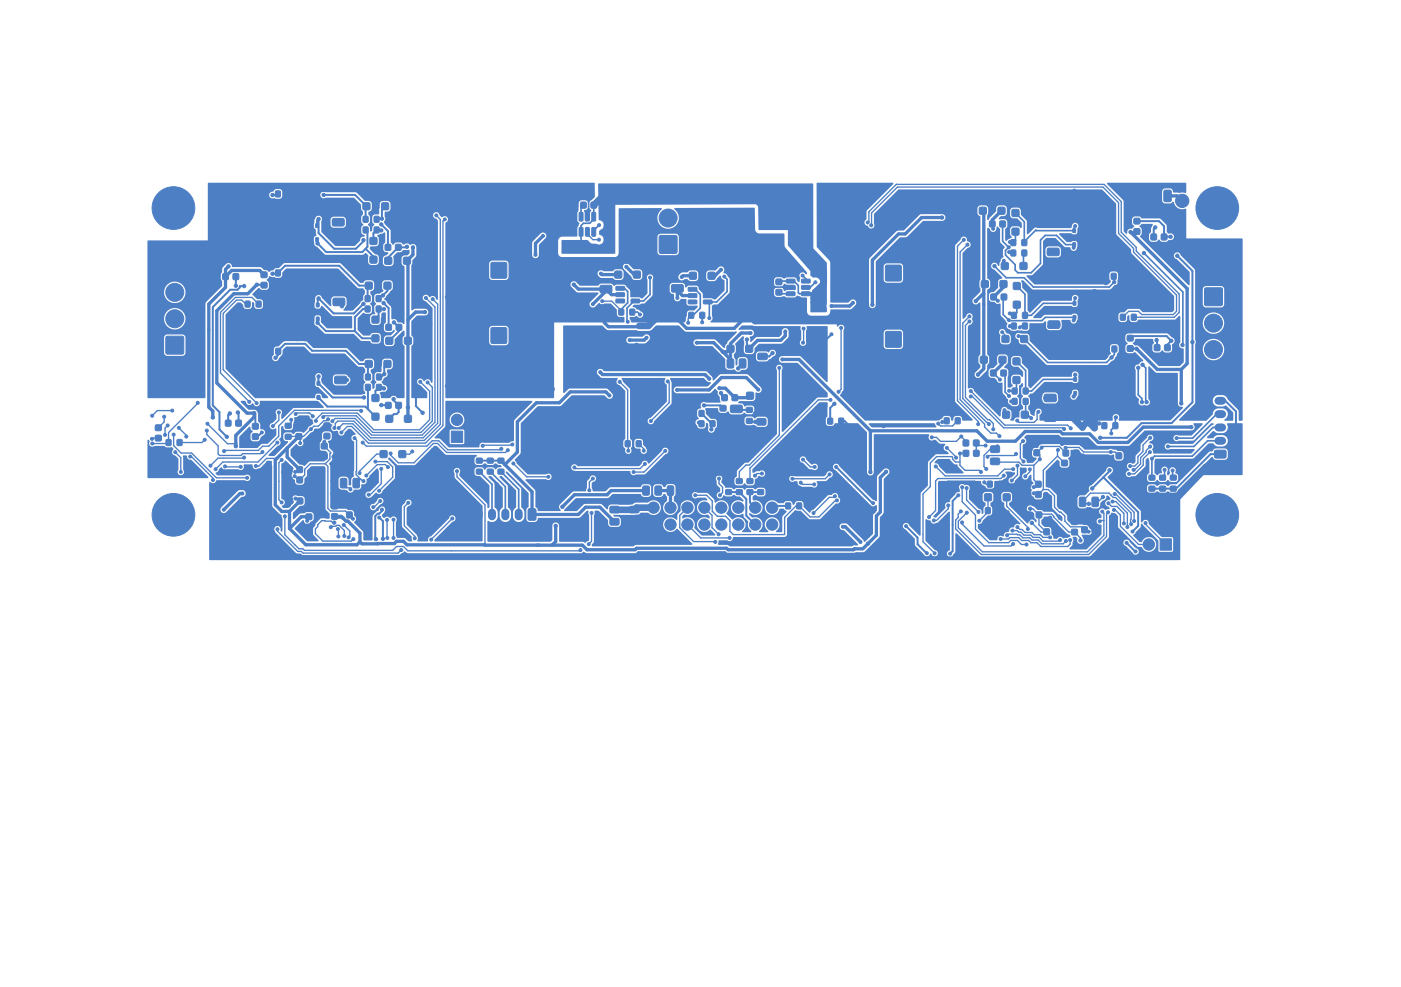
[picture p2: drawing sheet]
<svg xmlns="http://www.w3.org/2000/svg" width="210mm" height="148mm" viewBox="0 0 210 148" stroke-linecap="round" stroke-linejoin="round" font-family="sans-serif">
<g fill="#4d7fc4" stroke="#4d7fc4" stroke-width=".15">
<path d="M180.6 43.2h2.6v2.6h-2.6z"/>
<path d="M24.9 50.5h2.6v2.5h-2.6z"/>
<path d="M108.8 71.8h.8v.7h-.8z"/>
<path d="M108.8 73.4h.8v.7h-.8z"/>
<path d="M98.9 35.4h2.5v2.5h-2.5z"/>
<path d="M114.8 35.4h2.6v2.5h-2.6z"/>
<path d="M182.1 67.6l1.5-.1 .2 .3v.7l-.3 .2h-1.3l-.2-.2z"/>
<path d="M79.2 76.3h.9l.2 .1v1.4l-.1 .2h-.8l-.2-.1z"/>
<path d="M173.9 80.8h1.7v1.7h-1.7z"/>
<path d="M67.6 64.7h1.8v1.7h-1.8z"/>
<path d="M132.8 49.8h2.2v2.2h-2.2z"/>
<path d="M73.7 39.4h2.2v2.3h-2.2z"/>
<path d="M132.8 39.8h2.2v2.3h-2.2z"/>
<path d="M73.7 49.2h2.2v2.2h-2.2z"/>
<path d="M97.2 77.9h1.5v1.5h-1.5z"/>
<path d="M50 44.8l1.5-.1 .2 .3v.7l-.2 .2-1.4-.1-.2-.2z"/>
<path d="M50 41.8h1.5l.2 .2v.7l-.2 .2h-1.4l-.2-.2z"/>
<path d="M103.2 45h1.2l.1 .5-.2 .1h-1.1l-.1-.2z"/>
<path d="M103.2 44.1l1.2-.1 .1 .5-.2 .1h-1.1l-.1-.1z"/>
<path d="M103.2 43.1h1.2l.1 .5-.2 .1h-1.1l-.1-.2z"/>
<path d="M105.5 43.1h1.2v.5l-.1 .1h-1.1l-.1-.2z"/>
<path d="M105.5 45h1.2v.5l-.1 .1h-1.1l-.1-.2z"/>
<path d="M108 60.8h.8v.8h-.8z"/>
<path d="M108 62.4h.8v.7h-.8z"/>
<path d="M44.5 71.6h.8v.8h-.8z"/>
<path d="M43 71.6h.8v.8h-.8z"/>
<path d="M112 58.9h.9v.9h-.9z"/>
<path d="M114.8 58.9h.9v.9h-.9z"/>
<path d="M56.1 34.1h.7v.8h-.7z"/>
<path d="M54.5 34.1h.6v.8h-.6z"/>
<path d="M113.6 73.4h.8v.7h-.8z"/>
<path d="M113.6 71.8h.8v.7h-.8z"/>
<path d="M106.5 63.1h.6v.9h-.6z"/>
<path d="M104.8 63.1h.7v.9h-.7z"/>
<path d="M23.3 65.3h.8v.8h-.8z"/>
<path d="M23.3 63.8h.8v.7h-.8z"/>
<path d="M47.3 35.7h.4v.5h-.4z"/>
<path d="M47.3 33.6h.4v.5h-.4z"/>
<path d="M147.7 76.2h.7v.8h-.7z"/>
<path d="M149.4 76.2h.7v.8h-.7z"/>
<path d="M116.3 43.4h.9v.8h-.9z"/>
<path d="M116.3 41.9h.9v.8h-.9z"/>
<path d="M156.6 59.2l1.6-.1 .1 .3v.7l-.2 .2-1.4-.1-.2-.2z"/>
<path d="M156.6 62.1h1.6l.1 .2v.7l-.2 .2h-1.4l-.2-.2z"/>
<path d="M57.9 50.6h.9v1h-.9z"/>
<path d="M60.7 50.6h.9v1h-.9z"/>
<path d="M166.8 63.4h.7v.9h-.7z"/>
<path d="M165.2 63.4h.7v.9h-.7z"/>
<path d="M169.6 47.2h.7v.8h-.7z"/>
<path d="M168 47.2h.6v.8h-.6z"/>
<path d="M161.8 74.6l.7-.1 .2 .2 .1 1-.2 .3h-.6l-.2-.2z"/>
<path d="M163.7 74.6l.7-.1 .2 .2 .1 1-.2 .3h-.6l-.2-.2z"/>
<path d="M56.4 45.9h.7v.8h-.7z"/>
<path d="M54.8 45.9h.6v.8h-.6z"/>
<path d="M36.8 45.2h.7v.8h-.7z"/>
<path d="M38.4 45.2h.7v.8h-.7z"/>
<path d="M157.1 48.2l1.6-.1 .2 .3v.7l-.3 .2-1.4-.1-.1-.2z"/>
<path d="M157.1 51.1h1.6l.2 .2v.7l-.3 .2h-1.4l-.1-.2z"/>
<path d="M149.9 42.1h1v1h-1z"/>
<path d="M147.1 42.1h1v1h-1z"/>
<path d="M48.2 66.5h.8v.8h-.8z"/>
<path d="M48.2 68.1h.8v.7h-.8z"/>
<path d="M125.8 62.7h.6v.9h-.6z"/>
<path d="M124.1 62.7h.7v.9h-.7z"/>
<path d="M155.3 72.2h.7v.8h-.7z"/>
<path d="M153.7 72.2h.8v.8h-.8z"/>
<path d="M73.1 68.7h.8v.7h-.8z"/>
<path d="M73.1 70.4h.8v.7h-.8z"/>
<path d="M59.3 36.7h.8v.8h-.8z"/>
<path d="M57.8 36.7h.7v.8h-.7z"/>
<path d="M159.2 69.1h.8v.7h-.8z"/>
<path d="M159.2 70.6h.8v.8h-.8z"/>
<path d="M151.6 48.5h.7v.8h-.7z"/>
<path d="M153.3 48.5h.7v.8h-.7z"/>
<path d="M143.2 62.7h.7v.8h-.7z"/>
<path d="M141.6 62.7h.6v.8h-.6z"/>
<path d="M45.9 77.1h.8v.8h-.8z"/>
<path d="M45.9 78.7h.8v.7h-.8z"/>
<path d="M49.7 77.1h.9v.7h-.9z"/>
<path d="M49.7 75.5h.9v.8h-.9z"/>
<path d="M41.3 40.5h.7v.8h-.7z"/>
<path d="M43 40.5h.6v.8h-.6z"/>
<path d="M47.5 59.3h.4v.5h-.4z"/>
<path d="M47.5 57.2h.4v.5h-.4z"/>
<path d="M110.4 71.8h.8v.7h-.8z"/>
<path d="M110.4 73.4h.8v.7h-.8z"/>
<path d="M160.7 79.4h.8v.8h-.8z"/>
<path d="M160.7 77.9h.8v.7h-.8z"/>
<path d="M166.7 51.9h.7v.9h-.7z"/>
<path d="M165 51.9h.7v.9h-.7z"/>
<path d="M159.4 67.5h.7v.8h-.7z"/>
<path d="M160.9 67.5h.8v.8h-.8z"/>
<path d="M160.9 45.2h.4v.6h-.4z"/>
<path d="M160.9 47.3h.4v.6h-.4z"/>
<path d="M174.5 28.6l.8-.1 .3 .2v1.3l-.2 .2-.7 .1-.2-.2z"/>
<path d="M171.6 28.6l.8-.1 .2 .2v1.3l-.1 .2-.7 .1-.3-.2z"/>
<path d="M150.1 39.4h1v1h-1z"/>
<path d="M152.9 39.4h1v1h-1z"/>
<path d="M56.5 56.1h.6v.8h-.6z"/>
<path d="M54.8 56.1h.7v.8h-.7z"/>
<path d="M87.1 30.4h.7v.8h-.7z"/>
<path d="M88.6 30.4h.8v.8h-.8z"/>
<path d="M57.6 54.1h1v1h-1z"/>
<path d="M54.8 54.1h1v1h-1z"/>
<path d="M55.5 35.7h1v.9h-1z"/>
<path d="M55.5 38.5h1v.9h-1z"/>
<path d="M151.9 56.5h.9v1h-.9z"/>
<path d="M151.9 53.7h.9v1h-.9z"/>
<path d="M113.6 53h1.3l.1 .2v.6l-.2 .2-1.1-.1-.1-.2z"/>
<path d="M113.6 54.9h1.3l.1 .2v.6l-.2 .2-1.1-.1-.1-.2z"/>
<path d="M57.7 38.6h1v1h-1z"/>
<path d="M60.5 38.6h1v1h-1z"/>
<path d="M56.4 44.4h.7v.8h-.7z"/>
<path d="M54.8 44.4h.6v.8h-.6z"/>
<path d="M74.7 68.7h.8v.7h-.8z"/>
<path d="M74.7 70.4h.8v.7h-.8z"/>
<path d="M47.4 47.6h.4v.5h-.4z"/>
<path d="M47.4 45.5h.4v.5h-.4z"/>
<path d="M44.6 74.7h.8v.8h-.8z"/>
<path d="M43 74.7h.8v.8h-.8z"/>
<path d="M160.8 34.3h.4v.6h-.4z"/>
<path d="M160.8 36.4h.4v.6h-.4z"/>
<path d="M148 72.2h.7v.8h-.7z"/>
<path d="M149.7 72.2h.7v.8h-.7z"/>
<path d="M109.6 60.8h1.5l.2 .2v.7l-.3 .2h-1.4l-.1-.3z"/>
<path d="M109.6 63.8l1.5-.1 .2 .2v.8l-.3 .1h-1.4l-.1-.2z"/>
<path d="M148.5 68.7h1.2l.1 .2v.6l-.2 .2h-1l-.2-.3z"/>
<path d="M148.5 66.9h1.2l.1 .2v.6l-.2 .2h-1l-.2-.3z"/>
<path d="M148.6 44.1h.7v.8h-.7z"/>
<path d="M150.1 44.1h.8v.8h-.8z"/>
<path d="M106.2 40.9h.9v.9h-.9z"/>
<path d="M103.4 40.9h.9v.9h-.9z"/>
<path d="M151.5 36h.7v.8h-.7z"/>
<path d="M153.2 36h.7v.8h-.7z"/>
<path d="M175.5 72.9h.8v.7h-.8z"/>
<path d="M175.5 71.3h.8v.7h-.8z"/>
<path d="M59.4 48.7h.8v.8h-.8z"/>
<path d="M57.9 48.7h.7v.8h-.7z"/>
<path d="M90 42.9l1.6-.1 .1 .2v.8l-.2 .1h-1.4l-.2-.2z"/>
<path d="M90 45.8l1.6-.1 .1 .3v.7l-.2 .2h-1.4l-.2-.3z"/>
<path d="M71.4 68.7h.9v.7h-.9z"/>
<path d="M71.4 70.4h.9v.7h-.9z"/>
<path d="M55.8 47.5h1v.9h-1z"/>
<path d="M55.8 50.3h1v.9h-1z"/>
<path d="M173.1 51.7h.7v.8h-.7z"/>
<path d="M174.6 51.7h.8v.8h-.8z"/>
<path d="M156.5 79.3h.8v.9h-.8z"/>
<path d="M158.1 79.3h.7v.9h-.7z"/>
<path d="M112 71.8h.8v.7h-.8z"/>
<path d="M112 73.4h.8v.7h-.8z"/>
<path d="M157 37.3l1.6-.1 .2 .3v.7l-.3 .2-1.4-.1-.1-.2z"/>
<path d="M157 40.2h1.6l.2 .2v.7l-.3 .2h-1.4l-.1-.2z"/>
<path d="M51.1 71.8l.6-.1 .3 .2v1l-.2 .3h-.5l-.3-.2z"/>
<path d="M53 71.8l.6-.1 .3 .2v1l-.2 .3h-.5l-.3-.2z"/>
<path d="M144.4 67.6h.8v.8h-.8z"/>
<path d="M146 67.6h.7v.8h-.7z"/>
<path d="M52 76.8h.8v.8h-.8z"/>
<path d="M53.5 76.8h.8v.8h-.8z"/>
<path d="M24.9 65.9h.7v.9h-.7z"/>
<path d="M26.6 65.9h.7v.9h-.7z"/>
<path d="M86.8 31.9l.5-.1 .1 .1v1.1l-.1 .1h-.5z"/>
<path d="M87.8 31.9l.4-.1 .1 .1v1.1v.1h-.5z"/>
<path d="M88.7 31.9l.4-.1 .2 .1v1.1l-.1 .1h-.5z"/>
<path d="M88.7 34.1h.4l.2 .1v1.1l-.1 .1-.5-.1z"/>
<path d="M87.8 34.1h.4l.1 .1v1.1v.1l-.5-.1z"/>
<path d="M86.8 34.1h.5l.1 .1v1.1l-.1 .1-.5-.1z"/>
<path d="M100.7 42.7h1.6l.1 .2v.8l-.2 .1h-1.4l-.2-.2z"/>
<path d="M100.7 45.7l1.6-.1 .1 .3v.7l-.2 .2h-1.4l-.2-.3z"/>
<path d="M170 34.3h.8v.8h-.8z"/>
<path d="M170 32.8h.8v.7h-.8z"/>
<path d="M149.8 53.5h.9v.9h-.9z"/>
<path d="M147 53.5h.9v.9h-.9z"/>
<path d="M172.3 72.9h.8v.7h-.8z"/>
<path d="M172.3 71.3h.8v.7h-.8z"/>
<path d="M155 67.5h.8v.8h-.8z"/>
<path d="M153.5 67.5h.7v.8h-.7z"/>
<path d="M41.3 28.7h.7v.8h-.7z"/>
<path d="M43 28.7h.6v.8h-.6z"/>
<path d="M37.9 63.5h.8v.8h-.8z"/>
<path d="M37.9 65.1h.8v.8h-.8z"/>
<path d="M155.3 73.8h.7v.8h-.7z"/>
<path d="M153.7 73.8h.8v.8h-.8z"/>
<path d="M117.9 43.8h1.2l.1 .5-.2 .1-1.1-.1v-.1z"/>
<path d="M117.9 42.8h1.2l.1 .5-.2 .1h-1.1v-.1z"/>
<path d="M117.9 41.9h1.2l.1 .5-.2 .1-1.1-.1v-.1z"/>
<path d="M120.2 41.9h1.2v.5l-.1 .1-1.1-.1-.1-.1z"/>
<path d="M120.2 42.8h1.2v.5l-.1 .1h-1.1l-.1-.1z"/>
<path d="M120.2 43.8h1.2v.5l-.1 .1-1.1-.1-.1-.1z"/>
<path d="M151.5 37.5h.7v.9h-.7z"/>
<path d="M153.2 37.5h.7v.9h-.7z"/>
<path d="M49.9 32.8h1.5l.2 .2v.7l-.3 .2h-1.3l-.2-.2z"/>
<path d="M49.9 29.9l1.5-.1 .2 .3v.7l-.3 .2-1.3-.1-.2-.2z"/>
<path d="M144.4 66h.8v.8h-.8z"/>
<path d="M146 66h.7v.8h-.7z"/>
<path d="M151.7 59.8h.7v.8h-.7z"/>
<path d="M153.4 59.8h.7v.8h-.7z"/>
<path d="M57.9 62.3h.9v1h-.9z"/>
<path d="M60.7 62.3h.9v1h-.9z"/>
<path d="M59.4 60.4h.7v.8h-.7z"/>
<path d="M57.8 60.4h.8v.8h-.8z"/>
<path d="M113.5 61l1.2-.1 .1 .3v.6l-.2 .1h-1l-.2-.2z"/>
<path d="M113.5 62.8h1.2l.1 .2v.6l-.2 .2-1-.1-.2-.2z"/>
<path d="M148.4 33.2h.7v.8h-.7z"/>
<path d="M149.9 33.2h.8v.8h-.8z"/>
<path d="M44.4 65.1h.8v.7h-.8z"/>
<path d="M44.4 63.5h.8v.8h-.8z"/>
<path d="M50.2 56.5l1.6-.1 .1 .3v.7l-.2 .2-1.4-.1-.2-.2z"/>
<path d="M50.2 53.5h1.6l.1 .2v.7l-.2 .2h-1.4l-.2-.2z"/>
<path d="M44.5 70h.8v.8h-.8z"/>
<path d="M43 70h.8v.8h-.8z"/>
<path d="M103.3 46.9h.7v.8h-.7z"/>
<path d="M104.9 46.9h.7v.8h-.7z"/>
<path d="M108.2 59.2h.8v.8h-.8z"/>
<path d="M109.8 59.2h.7v.8h-.7z"/>
<path d="M41.4 52.3h.6v.8h-.6z"/>
<path d="M43 52.3h.7v.8h-.7z"/>
<path d="M91.5 76l1.2-.1 .1 .3v.6l-.2 .1h-1l-.2-.2z"/>
<path d="M91.5 77.8l1.2-.1 .1 .3v.6l-.2 .2-1-.1-.2-.2z"/>
<path d="M55.8 59.2h1v1h-1z"/>
<path d="M55.8 62h1v1h-1z"/>
<path d="M48.6 65h.8v.8h-.8z"/>
<path d="M48.6 63.5h.8v.7h-.8z"/>
<path d="M92.8 46.4h.7v.8h-.7z"/>
<path d="M94.4 46.4h.7v.8h-.7z"/>
<path d="M151.6 46.9h.7v.8h-.7z"/>
<path d="M153.3 46.9h.7v.8h-.7z"/>
<path d="M95.4 66.1h.7v.9h-.7z"/>
<path d="M93.7 66.1h.7v.9h-.7z"/>
<path d="M94.4 76l1.2-.1 .2 .3v.6l-.3 .1h-1l-.2-.2z"/>
<path d="M94.4 77.9l1.2-.1 .2 .3v.6l-.3 .1h-1l-.2-.2z"/>
<path d="M162.2 79h.8v.9h-.8z"/>
<path d="M163.7 79h.8v.9h-.8z"/>
<path d="M167.3 67.9h.8v.9h-.8z"/>
<path d="M168.9 67.9h.8v.9h-.8z"/>
<path d="M35 41.1h.7v.8h-.7z"/>
<path d="M33.4 41.1h.8v.8h-.8z"/>
<path d="M104.8 61.6h.7v.8h-.7z"/>
<path d="M106.5 61.6h.6v.8h-.6z"/>
<path d="M150.3 61.7h1v1h-1z"/>
<path d="M153.1 61.7h1v1h-1z"/>
<path d="M111.9 61.1h.8v.7h-.8z"/>
<path d="M111.9 62.8h.8v.7h-.8z"/>
<path d="M109 53.9l.7-.1 .3 .2v1l-.2 .2h-.6l-.2-.2z"/>
<path d="M110.9 53.9l.7-.1 .2 .2v1l-.1 .2h-.7l-.2-.2z"/>
<path d="M161 56.6h.4v.6h-.4z"/>
<path d="M161 58.7h.4v.6h-.4z"/>
<path d="M149.6 31.1h1v1h-1z"/>
<path d="M146.8 31.1h1v1h-1z"/>
<path d="M169 51.9h.8v.7h-.8z"/>
<path d="M169 50.3h.8v.8h-.8z"/>
<path d="M57.6 42.4h1v.9h-1z"/>
<path d="M54.8 42.4h1v.9h-1z"/>
<path d="M148.5 55.5h.8v.8h-.8z"/>
<path d="M150.1 55.5h.7v.8h-.7z"/>
<path d="M147.6 74.1h1v.9h-1z"/>
<path d="M150.4 74.1h1v.9h-1z"/>
<path d="M39.2 42.4h.8v.7h-.8z"/>
<path d="M39.2 40.8h.8v.8h-.8z"/>
<path d="M35.4 63h.7v.9h-.7z"/>
<path d="M33.8 63h.8v.9h-.8z"/>
<path d="M59.8 67.6h1v1h-1z"/>
<path d="M57 67.6h1v1h-1z"/>
<path d="M172.6 35.1h.7v.8h-.7z"/>
<path d="M174.1 35.1h.8v.8h-.8z"/>
<path d="M56.5 57.7h.6v.8h-.6z"/>
<path d="M54.8 57.7h.7v.8h-.7z"/>
<path d="M57.3 30.5h.9v.9h-.9z"/>
<path d="M54.5 30.5h.9v.9h-.9z"/>
<path d="M92.2 40.7h.9v1h-.9z"/>
<path d="M95 40.7h.9v1h-.9z"/>
<path d="M151.7 58.2h.7v.9h-.7z"/>
<path d="M153.4 58.2h.7v.9h-.7z"/>
<path d="M100.1 72.9l.7-.1 .2 .2v1l-.2 .3h-.5l-.3-.2z"/>
<path d="M102 72.9l.7-.1 .2 .2v1l-.2 .3h-.5l-.3-.2z"/>
<path d="M109 51.8h1v1h-1z"/>
<path d="M111.8 51.8h1v1h-1z"/>
<path d="M166.6 41h.7v.9h-.7z"/>
<path d="M164.9 41h.7v.9h-.7z"/>
<path d="M98.2 72.9h.7l.3 .1v1l-.2 .2-.6 .1-.2-.2z"/>
<path d="M96.4 72.9h.7l.2 .1 .1 1-.2 .2-.6 .1-.3-.2z"/>
<path d="M92.4 44.9l1.1-.1 .1 .5-.1 .1h-1.1l-.1-.1z"/>
<path d="M92.4 43.9h1.1l.1 .5-.1 .1h-1.1l-.1-.2z"/>
<path d="M92.4 43l1.1-.1 .1 .5-.1 .1h-1.1l-.1-.1z"/>
<path d="M94.6 43l1.2-.1 .1 .5-.1 .1h-1.1l-.1-.1z"/>
<path d="M94.6 44.9l1.2-.1 .1 .5-.1 .1h-1.1l-.1-.1z"/>
<path d="M150.2 50.4h1v.9h-1z"/>
<path d="M153 50.4h1v.9h-1z"/>
<path d="M151.9 45.2h1v1h-1z"/>
<path d="M151.9 42.4h1v1h-1z"/>
<path d="M117.8 75.4h.7v.9h-.7z"/>
<path d="M119.4 75.4h.7v.9h-.7z"/>
<path d="M42.8 65.2h.8v.6h-.8z"/>
<path d="M42.8 63.5h.8v.7h-.8z"/>
<path d="M173.9 72.9h.8v.7h-.8z"/>
<path d="M173.9 71.3h.8v.7h-.8z"/>
<path d="M155.4 76.8h.7v.8h-.7z"/>
<path d="M153.8 76.8h.8v.8h-.8z"/>
<path d="M56.1 32.5h.7v.8h-.7z"/>
<path d="M54.5 32.5h.6v.8h-.6z"/>
<path d="M151.7 34.3h1v.9h-1z"/>
<path d="M151.7 31.5h1v.9h-1z"/>
<circle cx="181.9" cy="48.5" r="1.35"/>
<circle cx="181.9" cy="52.4" r="1.35"/>
<circle cx="26.2" cy="47.8" r="1.35"/>
<circle cx="26.2" cy="43.8" r="1.35"/>
<circle cx="100.1" cy="32.7" r="1.35"/>
<circle cx="116.1" cy="32.7" r="1.35"/>
<circle cx="182.5" cy="31.2" r="3.2"/>
<circle cx="172.2" cy="81.6" r=".85"/>
<circle cx="182.5" cy="77.2" r="3.2"/>
<circle cx="68.5" cy="63" r=".85"/>
<circle cx="133.9" cy="58.4" r="1.2"/>
<circle cx="26" cy="31.2" r="3.2"/>
<circle cx="74.8" cy="33" r="1.2"/>
<circle cx="133.9" cy="33.4" r="1.2"/>
<circle cx="177.2" cy="30.1" r="1"/>
<circle cx="169.7" cy="30.1" r="1"/>
<circle cx="26" cy="77.2" r="3.2"/>
<circle cx="74.8" cy="57.8" r="1.2"/>
<circle cx="98" cy="76.1" r=".85"/>
<circle cx="100.5" cy="78.7" r=".85"/>
<circle cx="100.5" cy="76.1" r=".85"/>
<circle cx="103" cy="78.7" r=".85"/>
<circle cx="103" cy="76.1" r=".85"/>
<circle cx="105.6" cy="78.7" r=".85"/>
<circle cx="105.6" cy="76.1" r=".85"/>
<circle cx="108.1" cy="78.7" r=".85"/>
<circle cx="108.1" cy="76.1" r=".85"/>
<circle cx="110.7" cy="78.7" r=".85"/>
<circle cx="110.7" cy="76.1" r=".85"/>
<circle cx="113.2" cy="78.7" r=".85"/>
<circle cx="113.2" cy="76.1" r=".85"/>
<circle cx="115.7" cy="78.7" r=".85"/>
<circle cx="115.7" cy="76.1" r=".85"/>
<circle cx="162" cy="81" r=".25"/>
<circle cx="154.4" cy="76.3" r=".25"/>
<circle cx="44.2" cy="70.8" r=".22"/>
<circle cx="45" cy="66.4" r=".22"/>
<circle cx="49" cy="65.4" r=".22"/>
<circle cx="84.3" cy="76" r=".25"/>
<circle cx="130.1" cy="81.5" r=".25"/>
<circle cx="31.6" cy="69.8" r=".22"/>
<circle cx="36.6" cy="68.6" r=".22"/>
<circle cx="159.7" cy="67.1" r=".23"/>
<circle cx="46.6" cy="64.3" r=".22"/>
<circle cx="68.5" cy="70.7" r=".22"/>
<circle cx="44.3" cy="74.8" r=".22"/>
<circle cx="49.2" cy="62.9" r=".22"/>
<circle cx="155" cy="73" r=".23"/>
<circle cx="156.1" cy="67.1" r=".22"/>
<circle cx="166.5" cy="67.8" r=".23"/>
<circle cx="46" cy="78.1" r=".23"/>
<circle cx="154.7" cy="78.4" r=".25"/>
<circle cx="132.8" cy="70.7" r=".25"/>
<circle cx="38.3" cy="69.9" r=".23"/>
<circle cx="83.3" cy="78.8" r=".25"/>
<circle cx="155.9" cy="68.9" r=".22"/>
<circle cx="51.4" cy="77.7" r=".22"/>
<circle cx="78.8" cy="74.6" r=".22"/>
<circle cx="62.7" cy="77.6" r=".22"/>
<circle cx="157.2" cy="72.8" r=".25"/>
<circle cx="164.2" cy="80.3" r=".25"/>
<circle cx="67.3" cy="74.7" r=".23"/>
<circle cx="154.2" cy="77.9" r=".25"/>
<circle cx="48.3" cy="72.1" r=".25"/>
<circle cx="160.4" cy="77.6" r=".25"/>
<circle cx="160.4" cy="71.3" r=".25"/>
<circle cx="46.6" cy="74" r=".25"/>
<circle cx="106" cy="67.4" r=".23"/>
<circle cx="72.1" cy="64.6" r=".22"/>
<circle cx="111.2" cy="66.1" r=".25"/>
<circle cx="86.5" cy="66.5" r=".22"/>
<circle cx="49.9" cy="70.4" r=".25"/>
<circle cx="74.5" cy="72.6" r=".23"/>
<circle cx="46.7" cy="75.7" r=".25"/>
<circle cx="158.9" cy="76" r=".25"/>
<circle cx="99.4" cy="51.9" r=".23"/>
<circle cx="81.1" cy="72.3" r=".22"/>
<circle cx="117.8" cy="67" r=".22"/>
<circle cx="49.9" cy="72" r=".25"/>
<circle cx="93.5" cy="74.9" r=".23"/>
<circle cx="95.4" cy="51.7" r=".25"/>
<circle cx="157.2" cy="71.1" r=".25"/>
<circle cx="178.4" cy="69.9" r=".22"/>
<circle cx="127.3" cy="63.8" r=".25"/>
<circle cx="76.8" cy="74.4" r=".22"/>
<circle cx="174.7" cy="77.8" r=".23"/>
<circle cx="48.2" cy="70.3" r=".25"/>
<circle cx="76" cy="63" r=".22"/>
<circle cx="172.3" cy="64.9" r=".22"/>
<circle cx="85" cy="73.5" r=".22"/>
<circle cx="39" cy="80.8" r=".22"/>
<circle cx="108.8" cy="50.7" r=".25"/>
<circle cx="151" cy="76.8" r=".22"/>
<circle cx="32.8" cy="81.2" r=".22"/>
<circle cx="43.3" cy="75.8" r=".22"/>
<circle cx="48.2" cy="68.6" r=".25"/>
<circle cx="87.1" cy="75" r=".22"/>
<circle cx="46.9" cy="72.1" r=".25"/>
<circle cx="49.9" cy="74" r=".25"/>
<circle cx="154.5" cy="67.4" r=".22"/>
<circle cx="41.1" cy="67.8" r=".23"/>
<circle cx="157.3" cy="76" r=".25"/>
<circle cx="42.4" cy="70.8" r=".25"/>
<circle cx="162.1" cy="66.6" r=".23"/>
<circle cx="84.7" cy="71.4" r=".22"/>
<circle cx="46.8" cy="68.7" r=".25"/>
<circle cx="86.7" cy="61.9" r=".22"/>
<circle cx="48.2" cy="74.1" r=".25"/>
<circle cx="162.3" cy="68.3" r=".23"/>
<circle cx="160.4" cy="76" r=".25"/>
<circle cx="38.4" cy="66.7" r=".23"/>
<circle cx="95.9" cy="47.2" r=".22"/>
<circle cx="85.7" cy="78.5" r=".22"/>
<circle cx="157.4" cy="77.6" r=".25"/>
<circle cx="87.3" cy="55.3" r=".22"/>
<circle cx="132.4" cy="63.9" r=".23"/>
<circle cx="131" cy="76.7" r=".23"/>
<circle cx="64.8" cy="67.5" r=".23"/>
<circle cx="44.8" cy="63.3" r=".23"/>
<circle cx="78.5" cy="78.8" r=".23"/>
<circle cx="166.6" cy="69.7" r=".22"/>
<circle cx="81.7" cy="64" r=".22"/>
<circle cx="99.5" cy="70.2" r=".22"/>
<circle cx="40.9" cy="61.8" r=".22"/>
<circle cx="137" cy="83.6" r=".25"/>
<circle cx="103.5" cy="65.7" r=".22"/>
<circle cx="52.7" cy="67.8" r=".23"/>
<circle cx="37.7" cy="74.5" r=".22"/>
<circle cx="119.1" cy="61.1" r=".23"/>
<circle cx="158.8" cy="70.9" r=".25"/>
<circle cx="159.2" cy="66.6" r=".23"/>
<circle cx="33.6" cy="70.7" r=".22"/>
<circle cx="157.4" cy="74.5" r=".25"/>
<circle cx="141.8" cy="72.5" r=".22"/>
<circle cx="113.2" cy="62" r=".25"/>
<circle cx="167" cy="81.6" r=".22"/>
<circle cx="113.7" cy="56.9" r=".25"/>
<circle cx="50" cy="68.5" r=".25"/>
<circle cx="152.3" cy="76.2" r=".23"/>
<circle cx="158.9" cy="72.8" r=".25"/>
<circle cx="117.4" cy="73.6" r=".23"/>
<circle cx="124.6" cy="50.1" r=".22"/>
<circle cx="158.9" cy="77.6" r=".25"/>
<circle cx="94.1" cy="54.6" r=".22"/>
<circle cx="24" cy="68.8" r=".23"/>
<circle cx="127.6" cy="76.3" r=".22"/>
<circle cx="92.1" cy="71.4" r=".23"/>
<circle cx="86.1" cy="52.7" r=".23"/>
<circle cx="125.6" cy="68.8" r=".23"/>
<circle cx="109.3" cy="63.1" r=".25"/>
<circle cx="141.8" cy="69.6" r=".22"/>
<circle cx="122.9" cy="79.1" r=".23"/>
<circle cx="132.7" cy="77.2" r=".22"/>
<circle cx="78.5" cy="67.1" r=".23"/>
<circle cx="135.4" cy="76.1" r=".22"/>
<circle cx="40.1" cy="69.4" r=".22"/>
<circle cx="167.7" cy="69.7" r=".22"/>
<circle cx="50" cy="75.6" r=".25"/>
<circle cx="87.2" cy="49.8" r=".22"/>
<circle cx="60.2" cy="71" r=".22"/>
<circle cx="105.3" cy="48.3" r=".22"/>
<circle cx="160.4" cy="72.7" r=".25"/>
<circle cx="46.8" cy="70.3" r=".25"/>
<circle cx="158.9" cy="74.5" r=".25"/>
<circle cx="48.2" cy="75.7" r=".25"/>
<circle cx="160.4" cy="74.4" r=".25"/>
<circle cx="59.7" cy="76.5" r=".23"/>
<circle cx="45.4" cy="78.8" r=".22"/>
<circle cx="171.7" cy="75.4" r=".22"/>
<circle cx="89.5" cy="51.1" r=".23"/>
<circle cx="31.1" cy="63.5" r=".22"/>
<circle cx="170.4" cy="52.3" r=".25"/>
<circle cx="22.8" cy="65.8" r=".22"/>
<circle cx="163.2" cy="75.6" r=".25"/>
<circle cx="38.1" cy="61.9" r=".25"/>
<circle cx="36.3" cy="74" r=".22"/>
<circle cx="126.3" cy="79" r=".23"/>
<circle cx="143.9" cy="68" r=".22"/>
<circle cx="169.6" cy="78.6" r=".22"/>
<circle cx="177.1" cy="60.5" r=".25"/>
<circle cx="33.5" cy="76.4" r=".22"/>
<circle cx="169.5" cy="34.8" r=".25"/>
<circle cx="140.1" cy="83" r=".22"/>
<circle cx="62.2" cy="80.7" r=".22"/>
<circle cx="38.5" cy="42.7" r=".25"/>
<circle cx="61.2" cy="75.4" r=".23"/>
<circle cx="147" cy="70.8" r=".23"/>
<circle cx="35.3" cy="66.9" r=".25"/>
<circle cx="129" cy="81.3" r=".22"/>
<circle cx="52.5" cy="73.4" r=".23"/>
<circle cx="130.9" cy="75.4" r=".22"/>
<circle cx="125.3" cy="70" r=".22"/>
<circle cx="31.9" cy="62.6" r=".25"/>
<circle cx="170.2" cy="82.7" r=".22"/>
<circle cx="166.3" cy="70.5" r=".25"/>
<circle cx="135.8" cy="78.9" r=".22"/>
<circle cx="175.5" cy="35.5" r=".25"/>
<circle cx="168.9" cy="81.4" r=".22"/>
<circle cx="34.5" cy="62" r=".25"/>
<circle cx="163.7" cy="73.3" r=".25"/>
<circle cx="169.8" cy="79.7" r=".23"/>
<circle cx="178.7" cy="51.3" r=".25"/>
<circle cx="39.3" cy="64.8" r=".22"/>
<circle cx="176.5" cy="38.3" r=".25"/>
<circle cx="54.5" cy="72.1" r=".22"/>
<circle cx="24.6" cy="62.5" r=".22"/>
<circle cx="141.2" cy="63.3" r=".23"/>
<circle cx="148" cy="68.5" r=".22"/>
<circle cx="164.9" cy="65.6" r=".25"/>
<circle cx="142.4" cy="83" r=".22"/>
<circle cx="165.3" cy="74.5" r=".25"/>
<circle cx="34.2" cy="39.9" r=".25"/>
<circle cx="138.9" cy="82.9" r=".22"/>
<circle cx="175.6" cy="51.1" r=".25"/>
<circle cx="30.7" cy="65.9" r=".22"/>
<circle cx="143.6" cy="74.3" r=".22"/>
<circle cx="53.1" cy="65.7" r=".22"/>
<circle cx="147.7" cy="66.8" r=".22"/>
<circle cx="152.3" cy="68.1" r=".23"/>
<circle cx="48.6" cy="66.3" r=".23"/>
<circle cx="44.2" cy="71.4" r=".23"/>
<circle cx="52.9" cy="77.8" r=".23"/>
<circle cx="178.6" cy="64" r=".25"/>
<circle cx="130.5" cy="70.8" r=".25"/>
<circle cx="104.8" cy="63.4" r=".22"/>
<circle cx="101.5" cy="58.5" r=".23"/>
<circle cx="113.7" cy="58.4" r=".23"/>
<circle cx="115.8" cy="52.9" r=".25"/>
<circle cx="117.3" cy="53.9" r=".23"/>
<circle cx="91.4" cy="59.3" r=".23"/>
<circle cx="50.5" cy="57" r=".25"/>
<circle cx="50.2" cy="45.2" r=".25"/>
<circle cx="106.3" cy="56.8" r=".22"/>
<circle cx="51.3" cy="33.3" r=".25"/>
<circle cx="51" cy="45.1" r=".25"/>
<circle cx="80.3" cy="38.2" r=".22"/>
<circle cx="90.1" cy="41" r=".22"/>
<circle cx="51.1" cy="57" r=".25"/>
<circle cx="90" cy="55.8" r=".23"/>
<circle cx="89.8" cy="33.8" r=".22"/>
<circle cx="50.7" cy="33.5" r=".25"/>
<circle cx="50.1" cy="33.3" r=".25"/>
<circle cx="52" cy="57" r=".25"/>
<circle cx="51.3" cy="45.9" r=".25"/>
<circle cx="110.4" cy="61.3" r=".25"/>
<circle cx="81.4" cy="35.4" r=".22"/>
<circle cx="105.5" cy="60.8" r=".25"/>
<circle cx="112.5" cy="49.9" r=".23"/>
<circle cx="141.2" cy="32.6" r=".25"/>
<circle cx="127.8" cy="45.4" r=".22"/>
<circle cx="146.3" cy="45.2" r=".25"/>
<circle cx="61.1" cy="61.1" r=".25"/>
<circle cx="94.4" cy="51" r=".22"/>
<circle cx="61.9" cy="37.1" r=".25"/>
<circle cx="101.5" cy="44.7" r=".22"/>
<circle cx="88.9" cy="45.6" r=".23"/>
<circle cx="130.8" cy="45.7" r=".25"/>
<circle cx="96.9" cy="50.6" r=".23"/>
<circle cx="104.5" cy="51.4" r=".22"/>
<circle cx="86" cy="42.7" r=".25"/>
<circle cx="146.6" cy="56.2" r=".25"/>
<circle cx="147.3" cy="31.6" r=".25"/>
<circle cx="124.6" cy="45.9" r=".22"/>
<circle cx="108.4" cy="52.7" r=".25"/>
<circle cx="63.7" cy="46.8" r=".25"/>
<circle cx="112.4" cy="59.3" r=".25"/>
<circle cx="107.8" cy="58.2" r=".23"/>
<circle cx="108.1" cy="58.9" r=".25"/>
<circle cx="122.2" cy="46.1" r=".22"/>
<circle cx="123.1" cy="45.8" r=".22"/>
<circle cx="122.4" cy="44.8" r=".23"/>
<circle cx="86.6" cy="37.5" r=".22"/>
<circle cx="122.8" cy="43.8" r=".22"/>
<circle cx="87.5" cy="36.8" r=".22"/>
<circle cx="121.8" cy="44.7" r=".22"/>
<circle cx="122.2" cy="43.8" r=".23"/>
<circle cx="123.1" cy="45.1" r=".22"/>
<circle cx="121.8" cy="45.4" r=".22"/>
<circle cx="86.5" cy="36.7" r=".22"/>
<circle cx="121.4" cy="44" r=".22"/>
<circle cx="85.3" cy="37.5" r=".23"/>
<circle cx="120.5" cy="49.3" r=".22"/>
<circle cx="85.3" cy="36.7" r=".22"/>
<circle cx="123.3" cy="44.3" r=".22"/>
<circle cx="87.7" cy="37.5" r=".23"/>
<circle cx="120.4" cy="51.4" r=".22"/>
<circle cx="116.8" cy="55.2" r=".23"/>
<circle cx="45.6" cy="30" r=".25"/>
<circle cx="164.8" cy="63.5" r=".25"/>
<circle cx="160.7" cy="43.9" r=".25"/>
<circle cx="112.2" cy="44.8" r=".23"/>
<circle cx="167.2" cy="43" r=".25"/>
<circle cx="82.7" cy="58.4" r=".23"/>
<circle cx="59.9" cy="53.1" r=".23"/>
<circle cx="45.7" cy="50.9" r=".25"/>
<circle cx="46" cy="39" r=".25"/>
<circle cx="143.4" cy="35.5" r=".22"/>
<circle cx="63" cy="52.9" r=".22"/>
<circle cx="138.5" cy="53.5" r=".22"/>
<circle cx="165.8" cy="42.5" r=".25"/>
<circle cx="110.2" cy="44.8" r=".23"/>
<circle cx="162.3" cy="64.1" r=".25"/>
<circle cx="38.2" cy="53.9" r=".25"/>
<circle cx="35" cy="51.4" r=".23"/>
<circle cx="43" cy="29.1" r=".25"/>
<circle cx="168.1" cy="55.4" r=".25"/>
<circle cx="44.6" cy="39.1" r=".25"/>
<circle cx="36.2" cy="31.2" r=".25"/>
<circle cx="161.3" cy="53.6" r=".25"/>
<circle cx="23.6" cy="38.2" r=".25"/>
<circle cx="176.6" cy="28" r=".25"/>
<circle cx="99.5" cy="47.2" r=".22"/>
<circle cx="166.2" cy="32" r=".25"/>
<circle cx="112.6" cy="47.6" r=".23"/>
<circle cx="63" cy="32.8" r=".25"/>
<circle cx="111" cy="45.4" r=".22"/>
<circle cx="165.5" cy="43.8" r=".22"/>
<circle cx="59.9" cy="42.7" r=".22"/>
<circle cx="32.2" cy="42.4" r=".25"/>
<circle cx="99.3" cy="41" r=".22"/>
<circle cx="36" cy="28.6" r=".25"/>
<circle cx="64.5" cy="48.5" r=".25"/>
<circle cx="161.7" cy="62.2" r=".25"/>
<circle cx="125" cy="40.5" r=".22"/>
<circle cx="68.1" cy="47.3" r=".23"/>
<circle cx="82.1" cy="46.2" r=".23"/>
<circle cx="162.6" cy="43.8" r=".25"/>
<circle cx="71" cy="47.5" r=".22"/>
<circle cx="46.5" cy="40.9" r=".25"/>
<circle cx="43.5" cy="50.3" r=".25"/>
<circle cx="174.6" cy="43.8" r=".25"/>
<circle cx="129" cy="40.3" r=".23"/>
<circle cx="126.7" cy="59.5" r=".25"/>
<circle cx="162.4" cy="40.7" r=".25"/>
<circle cx="165.5" cy="53.6" r=".25"/>
<circle cx="164.1" cy="41.7" r=".25"/>
<circle cx="24.2" cy="57.2" r=".25"/>
<circle cx="164.1" cy="53.5" r=".25"/>
<circle cx="140.9" cy="38" r=".23"/>
<circle cx="110.2" cy="43.5" r=".22"/>
<circle cx="26.3" cy="38.1" r=".25"/>
<circle cx="165.3" cy="29" r=".25"/>
<circle cx="184.7" cy="57" r=".23"/>
<circle cx="44.6" cy="29.9" r=".25"/>
<circle cx="64.6" cy="36.5" r=".25"/>
<circle cx="38.1" cy="51.2" r=".25"/>
<circle cx="163.3" cy="40.9" r=".22"/>
<circle cx="138.5" cy="44" r=".22"/>
<circle cx="164.1" cy="64.2" r=".25"/>
<circle cx="163.3" cy="63.5" r=".23"/>
<circle cx="162.8" cy="62.9" r=".25"/>
<circle cx="42.5" cy="50.9" r=".25"/>
<circle cx="165.1" cy="55.6" r=".25"/>
<circle cx="161.8" cy="44.1" r=".25"/>
<circle cx="164.1" cy="63.3" r=".23"/>
<circle cx="174.9" cy="61.4" r=".25"/>
<circle cx="43.5" cy="38.4" r=".25"/>
<circle cx="68" cy="43.1" r=".22"/>
<circle cx="62.6" cy="44.2" r=".25"/>
<circle cx="43.9" cy="53.3" r=".25"/>
<circle cx="63.3" cy="61.9" r=".25"/>
<circle cx="28.2" cy="57.2" r=".25"/>
<circle cx="161.2" cy="52.4" r=".25"/>
<circle cx="110.4" cy="41.4" r=".23"/>
<circle cx="46.8" cy="50.2" r=".25"/>
<circle cx="30.3" cy="44" r=".25"/>
<circle cx="67" cy="44.5" r=".25"/>
<circle cx="42.2" cy="38.4" r=".25"/>
<circle cx="162.3" cy="52.5" r=".25"/>
<circle cx="46" cy="38.3" r=".25"/>
<circle cx="44.6" cy="40.9" r=".25"/>
<circle cx="130.1" cy="51.3" r=".23"/>
<circle cx="37" cy="52.4" r=".22"/>
<circle cx="45.8" cy="49.6" r=".25"/>
<circle cx="99.2" cy="44.3" r=".22"/>
<circle cx="169.4" cy="28.3" r=".25"/>
<circle cx="47.8" cy="28.3" r=".25"/>
<circle cx="42.6" cy="49.7" r=".25"/>
<circle cx="141.5" cy="44" r=".22"/>
<circle cx="68.7" cy="51.7" r=".22"/>
<circle cx="32.6" cy="28.6" r=".25"/>
<circle cx="62.7" cy="55.7" r=".25"/>
<circle cx="161.3" cy="40.7" r=".25"/>
<circle cx="46.4" cy="29.6" r=".25"/>
<circle cx="67" cy="57.9" r=".25"/>
<circle cx="45.2" cy="53.3" r=".25"/>
<circle cx="110.3" cy="46" r=".22"/>
<circle cx="40.2" cy="50.6" r=".22"/>
<circle cx="162.9" cy="53.6" r=".25"/>
<circle cx="184.4" cy="37.5" r=".25"/>
<circle cx="44.6" cy="50.9" r=".25"/>
<circle cx="169.3" cy="62.6" r=".25"/>
<circle cx="178.4" cy="37.5" r=".25"/>
<circle cx="42.9" cy="38.9" r=".25"/>
<circle cx="164.1" cy="55.1" r=".25"/>
<circle cx="142.1" cy="51.3" r=".23"/>
<circle cx="160.8" cy="62.6" r=".25"/>
<circle cx="29.4" cy="36.8" r=".25"/>
<circle cx="138.5" cy="49" r=".22"/>
<circle cx="88" cy="39.9" r=".23"/>
<circle cx="162.7" cy="55.6" r=".25"/>
<circle cx="174.6" cy="45.4" r=".25"/>
<circle cx="69.6" cy="37" r=".23"/>
<circle cx="98.6" cy="44.9" r=".22"/>
<circle cx="161.2" cy="32.6" r=".25"/>
<circle cx="166.8" cy="55.1" r=".25"/>
<circle cx="161" cy="28.6" r=".25"/>
<circle cx="44" cy="41.5" r=".25"/>
<circle cx="176" cy="33.2" r=".25"/>
<circle cx="74.5" cy="54.5" r=".23"/>
<circle cx="99.2" cy="45.4" r=".23"/>
<circle cx="161.6" cy="55.2" r=".25"/>
<circle cx="169.8" cy="43.5" r=".25"/>
<circle cx="170.3" cy="61.4" r=".25"/>
<circle cx="44.6" cy="49.8" r=".25"/>
<circle cx="38.5" cy="30.5" r=".25"/>
<circle cx="41.2" cy="39.2" r=".25"/>
<circle cx="125.1" cy="60.6" r=".25"/>
<circle cx="36.3" cy="33.3" r=".25"/>
<circle cx="112.2" cy="42.7" r=".22"/>
<circle cx="162.2" cy="41.8" r=".25"/>
<circle cx="99.3" cy="42.3" r=".22"/>
<circle cx="43.9" cy="29" r=".25"/>
<circle cx="36.9" cy="39.1" r=".25"/>
<circle cx="111.1" cy="44.1" r=".23"/>
<circle cx="168.1" cy="54.1" r=".25"/>
<circle cx="165.5" cy="63.8" r=".25"/>
<circle cx="144.9" cy="32.4" r=".22"/>
<circle cx="172.5" cy="30.8" r=".25"/>
<circle cx="62.7" cy="42.5" r=".23"/>
<circle cx="164.1" cy="52.7" r=".25"/>
<circle cx="98.7" cy="46.1" r=".22"/>
<circle cx="39.8" cy="52.7" r=".22"/>
<circle cx="43.7" cy="29.9" r=".25"/>
<circle cx="136.2" cy="37.9" r=".23"/>
<circle cx="45.4" cy="28.8" r=".25"/>
<circle cx="161.3" cy="41.9" r=".25"/>
<circle cx="41.2" cy="38.4" r=".25"/>
<circle cx="173.7" cy="59.6" r=".25"/>
<circle cx="163.1" cy="42.2" r=".25"/>
<circle cx="166.5" cy="43.8" r=".25"/>
<circle cx="79.9" cy="51.4" r=".23"/>
<circle cx="32.3" cy="33.7" r=".25"/>
<circle cx="44.6" cy="38.2" r=".25"/>
<circle cx="64.5" cy="42.5" r=".22"/>
<circle cx="44.6" cy="29" r=".25"/>
<circle cx="164.1" cy="43.9" r=".23"/>
<circle cx="164.9" cy="52.9" r=".25"/>
<circle cx="142.5" cy="47.4" r=".25"/>
<circle cx="44.6" cy="52.7" r=".25"/>
<circle cx="98.6" cy="43.6" r=".22"/>
<circle cx="86.4" cy="45" r=".23"/>
<circle cx="32.5" cy="31.2" r=".25"/>
<circle cx="172.8" cy="43.1" r=".25"/>
<circle cx="61" cy="37" r=".25"/>
<circle cx="57.2" cy="33.6" r=".25"/>
<circle cx="47.8" cy="32.9" r=".25"/>
<circle cx="54.5" cy="36" r=".25"/>
<circle cx="59" cy="48.3" r=".25"/>
<circle cx="47.8" cy="44.7" r=".25"/>
<circle cx="57.5" cy="45.4" r=".25"/>
<circle cx="54.5" cy="45.6" r=".25"/>
<circle cx="59" cy="59.9" r=".25"/>
<circle cx="47.8" cy="56.5" r=".25"/>
<circle cx="57.1" cy="60.7" r=".25"/>
<circle cx="54.6" cy="59.6" r=".25"/>
<circle cx="35.3" cy="42.9" r=".25"/>
<circle cx="35.6" cy="61.9" r=".25"/>
<circle cx="158.6" cy="67.5" r=".22"/>
<circle cx="163.2" cy="79.7" r=".23"/>
<circle cx="155" cy="74" r=".22"/>
<circle cx="160.9" cy="59.4" r=".25"/>
<circle cx="151.3" cy="59.4" r=".23"/>
<circle cx="149.9" cy="56.9" r=".23"/>
<circle cx="151.2" cy="48" r=".22"/>
<circle cx="160.9" cy="48" r=".22"/>
<circle cx="149.6" cy="45.1" r=".23"/>
<circle cx="151.2" cy="37.1" r=".22"/>
<circle cx="160.9" cy="37.1" r=".22"/>
<circle cx="148.9" cy="34.3" r=".22"/>
<circle cx="173.4" cy="51" r=".25"/>
<circle cx="140" cy="78" r=".22"/>
<circle cx="142.1" cy="75.8" r=".23"/>
<circle cx="125.2" cy="74.4" r=".22"/>
<circle cx="121.9" cy="76.9" r=".23"/>
<circle cx="146.8" cy="78.1" r=".22"/>
<circle cx="173.2" cy="34.1" r=".25"/>
<circle cx="64.6" cy="80.9" r=".23"/>
<circle cx="53" cy="80.8" r=".22"/>
<circle cx="67.8" cy="77.8" r=".22"/>
<circle cx="50.1" cy="78.4" r=".25"/>
<circle cx="112" cy="50.9" r=".25"/>
<circle cx="117.7" cy="49.7" r=".22"/>
<circle cx="47.6" cy="36.5" r=".25"/>
<circle cx="57.2" cy="34.5" r=".25"/>
<circle cx="40.9" cy="29.2" r=".25"/>
<circle cx="48.5" cy="29.2" r=".25"/>
<circle cx="57.2" cy="32.8" r=".25"/>
<circle cx="47.6" cy="48.4" r=".25"/>
<circle cx="57.6" cy="46.3" r=".25"/>
<circle cx="40.9" cy="41" r=".25"/>
<circle cx="57.4" cy="44.3" r=".25"/>
<circle cx="47.8" cy="59.6" r=".25"/>
<circle cx="57.6" cy="58.2" r=".25"/>
<circle cx="41.3" cy="53.6" r=".25"/>
<circle cx="57.6" cy="56.1" r=".25"/>
<circle cx="53.9" cy="71" r=".22"/>
<circle cx="164.9" cy="78.2" r=".23"/>
<circle cx="144.9" cy="76.9" r=".23"/>
<circle cx="165.2" cy="76.7" r=".22"/>
<circle cx="144.1" cy="65.4" r=".22"/>
<circle cx="139.7" cy="65.6" r=".22"/>
<circle cx="130.1" cy="33.4" r=".23"/>
<circle cx="146.7" cy="76.8" r=".23"/>
<circle cx="144.9" cy="73.2" r=".22"/>
<circle cx="158.5" cy="37.8" r=".25"/>
<circle cx="120.3" cy="41.3" r=".22"/>
<circle cx="157.2" cy="37.9" r=".25"/>
<circle cx="158" cy="48.5" r=".25"/>
<circle cx="155.7" cy="61.8" r=".22"/>
<circle cx="124.5" cy="60" r=".23"/>
<circle cx="156.7" cy="59.7" r=".25"/>
<circle cx="157.5" cy="59.6" r=".25"/>
<circle cx="125.7" cy="58.7" r=".23"/>
<circle cx="158.1" cy="59.9" r=".25"/>
<circle cx="158.7" cy="48.7" r=".25"/>
<circle cx="157.3" cy="48.9" r=".25"/>
<circle cx="152.5" cy="63.1" r=".23"/>
<circle cx="157.9" cy="37.6" r=".25"/>
<circle cx="126.1" cy="49.2" r=".23"/>
<circle cx="108.1" cy="40.4" r=".22"/>
<circle cx="154.1" cy="79.3" r=".23"/>
<circle cx="151.3" cy="58.6" r=".22"/>
<circle cx="161.2" cy="56.2" r=".25"/>
<circle cx="151.6" cy="60.2" r=".23"/>
<circle cx="150.6" cy="61.5" r=".23"/>
<circle cx="154.6" cy="62.7" r=".22"/>
<circle cx="166.6" cy="65" r=".22"/>
<circle cx="167.3" cy="62.6" r=".25"/>
<circle cx="151.4" cy="47" r=".22"/>
<circle cx="161.2" cy="44.7" r=".22"/>
<circle cx="150.2" cy="49.8" r=".22"/>
<circle cx="151.4" cy="48.9" r=".23"/>
<circle cx="166.6" cy="53.6" r=".25"/>
<circle cx="152.9" cy="49.1" r=".22"/>
<circle cx="152.7" cy="50.4" r=".23"/>
<circle cx="151.4" cy="36.3" r=".22"/>
<circle cx="161.2" cy="33.9" r=".22"/>
<circle cx="151.3" cy="37.8" r=".23"/>
<circle cx="150.5" cy="39.1" r=".22"/>
<circle cx="153.5" cy="37.9" r=".25"/>
<circle cx="167" cy="42.3" r=".25"/>
<circle cx="149.1" cy="39.9" r=".25"/>
<circle cx="57" cy="75.1" r=".22"/>
<circle cx="25.8" cy="61.6" r=".22"/>
<circle cx="58" cy="78" r=".23"/>
<circle cx="38.5" cy="60.4" r=".22"/>
<circle cx="37" cy="71.7" r=".22"/>
<circle cx="22.8" cy="62.3" r=".23"/>
<circle cx="26" cy="65.2" r=".23"/>
<circle cx="58.1" cy="80.7" r=".22"/>
<circle cx="55.9" cy="76" r=".22"/>
<circle cx="144.2" cy="78.3" r=".22"/>
<circle cx="122.1" cy="70" r=".22"/>
<circle cx="120.4" cy="68.9" r=".23"/>
<circle cx="166.8" cy="75.2" r=".22"/>
<circle cx="151.9" cy="81.6" r=".23"/>
<circle cx="169" cy="79" r=".22"/>
<circle cx="54.9" cy="71.3" r=".23"/>
<circle cx="58.1" cy="70.1" r=".22"/>
<circle cx="55.3" cy="74.2" r=".23"/>
<circle cx="57.1" cy="70.3" r=".22"/>
<circle cx="54.4" cy="66.4" r=".23"/>
<circle cx="75.1" cy="67.3" r=".22"/>
<circle cx="125.5" cy="75" r=".23"/>
<circle cx="150.5" cy="71.3" r=".22"/>
<circle cx="104.2" cy="74.3" r=".23"/>
<circle cx="139.3" cy="77.5" r=".22"/>
<circle cx="41.8" cy="61.9" r=".23"/>
<circle cx="82.2" cy="71.5" r=".23"/>
<circle cx="40.9" cy="63.9" r=".22"/>
<circle cx="77" cy="69.5" r=".23"/>
<circle cx="124.4" cy="71.1" r=".23"/>
<circle cx="153.4" cy="66.1" r=".22"/>
<circle cx="76.1" cy="67.5" r=".22"/>
<circle cx="153.4" cy="69.2" r=".23"/>
<circle cx="151.9" cy="70.4" r=".22"/>
<circle cx="43.6" cy="62.9" r=".22"/>
<circle cx="140.3" cy="70" r=".22"/>
<circle cx="58.5" cy="68" r=".22"/>
<circle cx="118.8" cy="71.8" r=".22"/>
<circle cx="114.2" cy="71" r=".22"/>
<circle cx="107.9" cy="74.3" r=".23"/>
<circle cx="113.2" cy="71.3" r=".22"/>
<circle cx="107.8" cy="71.8" r=".22"/>
<circle cx="151" cy="80.3" r=".22"/>
<circle cx="109.4" cy="80.7" r=".23"/>
<circle cx="159.8" cy="81.1" r=".23"/>
<circle cx="160.4" cy="81" r=".23"/>
<circle cx="107.2" cy="81.3" r=".23"/>
<circle cx="150" cy="80.8" r=".22"/>
<circle cx="49.6" cy="79.1" r=".22"/>
<circle cx="51.6" cy="80.4" r=".23"/>
<circle cx="152.5" cy="79" r=".23"/>
<circle cx="157.4" cy="80.6" r=".23"/>
<circle cx="50.7" cy="80.4" r=".22"/>
<circle cx="158.9" cy="81" r=".23"/>
<circle cx="107.7" cy="80.1" r=".22"/>
<circle cx="50.6" cy="79.3" r=".22"/>
<circle cx="151.8" cy="79.6" r=".23"/>
<circle cx="52.3" cy="80.6" r=".22"/>
<circle cx="51.5" cy="78.7" r=".22"/>
<circle cx="172.7" cy="68.8" r=".22"/>
<circle cx="175.1" cy="67" r=".22"/>
<circle cx="174.6" cy="70.4" r=".22"/>
<circle cx="175.8" cy="70.6" r=".23"/>
<circle cx="176.4" cy="65.7" r=".22"/>
<circle cx="170" cy="78.1" r=".22"/>
<circle cx="171.7" cy="78.4" r=".22"/>
<circle cx="167.1" cy="74.1" r=".22"/>
<circle cx="167" cy="76.5" r=".22"/>
<circle cx="113.2" cy="63.3" r=".25"/>
<circle cx="106.6" cy="64.4" r=".25"/>
<circle cx="110.7" cy="55.2" r=".25"/>
<circle cx="36.6" cy="42.9" r=".25"/>
<circle cx="57.4" cy="80.8" r=".25"/>
<circle cx="34" cy="65.5" r=".25"/>
<circle cx="56.9" cy="77.6" r=".23"/>
<circle cx="56.3" cy="80.8" r=".25"/>
<circle cx="57.3" cy="76.4" r=".23"/>
<circle cx="31" cy="64.6" r=".22"/>
<circle cx="42.2" cy="75.3" r=".23"/>
<circle cx="88.3" cy="73.5" r=".23"/>
<circle cx="88.7" cy="76.9" r=".22"/>
<circle cx="87" cy="82.5" r=".23"/>
<circle cx="39.3" cy="67.8" r=".22"/>
<circle cx="42.7" cy="77.4" r=".22"/>
<circle cx="88.9" cy="71.8" r=".22"/>
<circle cx="42.2" cy="69" r=".22"/>
<circle cx="88.2" cy="81.6" r=".23"/>
<circle cx="100.1" cy="57.2" r=".23"/>
<circle cx="103.2" cy="48.4" r=".23"/>
<circle cx="97.6" cy="63.1" r=".22"/>
<circle cx="96.5" cy="67.6" r=".22"/>
<circle cx="99.7" cy="67.6" r=".22"/>
<circle cx="95" cy="70.8" r=".22"/>
<circle cx="122.1" cy="72.6" r=".23"/>
<circle cx="120" cy="72.4" r=".22"/>
<circle cx="154.4" cy="70.4" r=".23"/>
<circle cx="153.7" cy="71.4" r=".23"/>
<circle cx="171.9" cy="60.3" r=".25"/>
<circle cx="171.3" cy="54.7" r=".25"/>
<circle cx="170.6" cy="55.2" r=".25"/>
<circle cx="171.5" cy="38" r=".25"/>
<circle cx="171.2" cy="60.3" r=".25"/>
<circle cx="177.3" cy="51.7" r=".25"/>
<circle cx="143.3" cy="68.6" r=".22"/>
<circle cx="130.6" cy="33.8" r=".22"/>
<circle cx="141.9" cy="67.2" r=".22"/>
<circle cx="140.6" cy="63.5" r=".22"/>
<circle cx="66.7" cy="32.9" r=".22"/>
<circle cx="51.2" cy="64.8" r=".22"/>
<circle cx="65.4" cy="32.3" r=".22"/>
<circle cx="50.8" cy="64.2" r=".22"/>
<circle cx="64.9" cy="44.9" r=".22"/>
<circle cx="50.1" cy="64.2" r=".22"/>
<circle cx="49.8" cy="63.2" r=".22"/>
<circle cx="63.8" cy="44.7" r=".22"/>
<circle cx="64.1" cy="57.4" r=".22"/>
<circle cx="48.4" cy="62.6" r=".23"/>
<circle cx="47.4" cy="63.1" r=".22"/>
<circle cx="63" cy="57.2" r=".22"/>
<circle cx="169.2" cy="71.1" r=".22"/>
<circle cx="172.4" cy="67.8" r=".23"/>
<circle cx="169.9" cy="70.5" r=".22"/>
<circle cx="172.4" cy="67" r=".23"/>
<circle cx="169.4" cy="69.9" r=".22"/>
<circle cx="172.4" cy="65.7" r=".22"/>
<circle cx="122.2" cy="42.3" r=".22"/>
<circle cx="160.5" cy="64.2" r=".23"/>
<circle cx="145.5" cy="58.6" r=".22"/>
<circle cx="145.5" cy="59.4" r=".22"/>
<circle cx="159.5" cy="64.3" r=".22"/>
<circle cx="148.2" cy="63.6" r=".23"/>
<circle cx="145.3" cy="47.4" r=".23"/>
<circle cx="148.9" cy="64.4" r=".23"/>
<circle cx="145.3" cy="48.2" r=".23"/>
<circle cx="144.5" cy="36" r=".22"/>
<circle cx="146.6" cy="63.6" r=".22"/>
<circle cx="145" cy="36.7" r=".23"/>
<circle cx="149.8" cy="65.4" r=".22"/>
<circle cx="89.8" cy="35.9" r=".22"/>
<circle cx="147.5" cy="72.3" r=".23"/>
<circle cx="149.5" cy="66.9" r=".23"/>
<circle cx="147.8" cy="70.3" r=".22"/>
<circle cx="108.6" cy="41.5" r=".23"/>
<circle cx="106.3" cy="47.7" r=".23"/>
<circle cx="24.7" cy="65.2" r=".23"/>
<circle cx="31.9" cy="72" r=".23"/>
<circle cx="25.1" cy="63.8" r=".22"/>
<circle cx="28.5" cy="68.5" r=".22"/>
<circle cx="26.8" cy="64.2" r=".23"/>
<circle cx="27.9" cy="65.5" r=".23"/>
<circle cx="22.8" cy="66.5" r=".22"/>
<circle cx="29.6" cy="60.4" r=".22"/>
<circle cx="37.4" cy="60.3" r=".23"/>
<circle cx="54.1" cy="61.6" r=".22"/>
<circle cx="33.6" cy="67.7" r=".22"/>
<circle cx="27.1" cy="70.8" r=".23"/>
<circle cx="26.3" cy="67.8" r=".22"/>
<circle cx="59" cy="80.7" r=".23"/>
<circle cx="60.1" cy="82.5" r=".22"/>
<circle cx="36.1" cy="70" r=".23"/>
<circle cx="59" cy="77.9" r=".22"/>
<circle cx="41.6" cy="79.4" r=".23"/>
<circle cx="33.7" cy="69.9" r=".22"/>
<circle cx="46.9" cy="62.4" r=".22"/>
<circle cx="41.6" cy="66.4" r=".23"/>
<circle cx="56.8" cy="73.6" r=".22"/>
<circle cx="56.3" cy="69.2" r=".22"/>
<circle cx="44.3" cy="62.1" r=".22"/>
<circle cx="32.3" cy="70.4" r=".23"/>
<circle cx="168.5" cy="78.5" r=".22"/>
<circle cx="166.2" cy="75.5" r=".23"/>
<circle cx="144.2" cy="73.1" r=".22"/>
<circle cx="153.9" cy="81.6" r=".22"/>
<circle cx="152.5" cy="69.8" r=".22"/>
<circle cx="151.7" cy="72.1" r=".22"/>
<circle cx="166.1" cy="76.8" r=".23"/>
<circle cx="144" cy="76.7" r=".23"/>
<circle cx="93.9" cy="40" r=".22"/>
<circle cx="92.9" cy="57.3" r=".22"/>
<circle cx="94.2" cy="67.6" r=".22"/>
<circle cx="96.7" cy="69.6" r=".23"/>
<circle cx="76.8" cy="66.7" r=".22"/>
<circle cx="90.3" cy="45.2" r=".23"/>
<circle cx="86.1" cy="70.1" r=".22"/>
<circle cx="61.8" cy="67.7" r=".22"/>
<circle cx="72.4" cy="66.8" r=".22"/>
<circle cx="102.2" cy="41.5" r=".23"/>
<circle cx="97.4" cy="41.6" r=".23"/>
<circle cx="94.1" cy="48.2" r=".22"/>
</g>
<path d="M71.7 76.9v.5M73.8 76.9v.5M75.7 76.9v.5M77.7 76.9v.5M182.6 66.1h.6M182.6 64.1h.6M182.6 62.1h.6M182.6 60.1h.6" fill="none" stroke="#4d7fc4" stroke-width="1.2"/>
<g fill="none" stroke="#4d7fc4" stroke-width=".5">
<path d="M34.2 40l-.4 .4v2.7l-2.5 2.5v15.5l.6 .6v.9M61.9 37.1v1.1l-.9 .9 .1 .2v23.5M81.4 35.4l-1.1 1.1v1.7M141.2 32.6h-3l-2.5 2.5h-1l-3.9 3.9v6.7M147.3 31.6l.2 .2v10.7l.1 .1-.1 .1v12.6l-.9 .9M150.1 31.6l-1.4 1.4v.6M164.1 31.6l.4 .4h1.7M169.5 34.8l8.4 8.5v11.2l-.8 .9M172.1 29.4h-1.7l-.7 .7M175 29.4h1.5l.7 .7M38.5 42.7l-1.4 1.4h-2l-2.6 2.5v10.8l4.5 4.6h1.1v.5l-2.7 2.8v1.6M39.6 41.2l-.7-.6h-4.2l-.9 .9"/>
<path d="M63.7 46.8h-1.4l-1.2 1.2M86 42.7l.7 .7h4.1M90 55.8l.3 .4h15.4l.6 .6M90.1 41l.1 .2h2.5M90.8 46.3v.8l-.2 .2v1.1l.6 .6h4.5l.1-.1M90.8 43.4v.3l-1.9 1.9M90.8 43.4l.9 .8h1.3M91.4 59.3l-.6-.5h-5.3l-1.6 1.6h-3.5l-2.9 2.9v4.5l-1.8 1.9M93.9 40l1.2 1.2h.4M96.9 50.6l-.3 .4h-2.2M101.5 46.2v1.7l1.4 1.3h7.2l2.1-2.1M101.5 43.2v1.5"/>
<path d="M101.5 43.6l.8 .7h1.5M103.9 41.4h-1.5l-.2 .1M104.4 51.4h2.6l2.5 2.5M107.8 58.2h.9l1.5 1.4h1.9l.3-.3M108.1 40.5l-.9 .9h-.5M109.5 52.3l-.5 .4h-.7M112.5 49.9h-1.4l-1.6 1.6v3M113.7 58.4l-1.8-1.8h-3.8l-1.8 1.9h-4.8M117.3 53.9h2.5l10.7 10.7M117.7 49.7v.7l-.7 .6h-3.4l-1.3 1.3M127.8 45.4l-.4 .5h-2.8M147.5 44.1l-1.2 1.1"/>
<path d="M150.3 54v.6l-1.4 1.3M150.4 42.6v.5l-1.5 1.4M170.4 52.3l3.1 3.1h3.6M177.1 55.4v5.1M36.3 74h-.3l-2.5 2.4M43 67.2v1.3l1.9 1.9M43.4 79.3l2.4 2.4h7.7l.5-.4M43.4 76.7v2.6M44.8 65.4l-3.5 3.6v6.7l.9 1h1.2M45 75.1l-1.6 1.6M46.3 77.5h-1.1l-1.8 1.8M50.1 77.4h1.1l.7 .7h.2l1.9 1.9v1.3"/>
<path d="M75.1 69.1l4.7 4.6v3.5h6.9l1.1-1.1h2.1l2.2 2.1M83.3 78.9v2.3l-.6 .6M96.8 73.6h-5.2l-.6 .6h-4.9l-1.8 1.8M98.7 73.6h1.8v2.5M100.5 76.1h.1M104.8 63.4h.4M126.3 79h.4l2.3 2.3M130.5 64.6v6.2M132.8 70.8l-.8 .8v5.2l-.6 .6v2.9l-2.1 2h-1.2M178.6 64.1h-7.2l-2.3 2.3h-4.5l-1.3-1.3h-4l-.4-.4h-5.2l-1.5 1.5h-4.2l-1.6-1.6h-15.9M54 81.3l.3 .3h2.3l2.5-.1 .3-.3h1.1l.5 .5 26.3 .1 .7 .6h7.2l.2-.2h13.5l.2 .2h18.8l.2-.1"/>
</g>
<g fill="none" stroke="#4d7fc4" stroke-width="1">
<path d="M44.6 29v9.3M46.7 29l.7-.7h22.6l4.8 4.7 3.1-3.1v24.8M46.7 29h-3.3l-.1 .1M46.7 29l1.3 1.4h2.7M88.4 29.3h-9.9l-.7 .8M89.1 30.8l1.2-1.4h28.9l1 1.1v6.9l3.3 3.2v2l-1.3 1.2M91 29.4v7.6l-.5 .5h-5.2M99.3 39.1v3.9l-.7 .6 .1 3.8-1.5 1.5h-1.4M110.4 39.1v4.2l-.2 .2 .1 2.5M112.2 39.1v8l1 1h15.8M112.8 29.4l3.3 3.3M116.1 36.7h-1.5l-2.4 2.4h-29.9l-4.4 4.3"/>
<path d="M43.4 52.7h.1M43.4 52.7h1.2l1.3 1.3h5.2M44.6 40.9l1.4 1.4h4.8M44.6 40.9v8.9M44.6 40.9h-1.3M77.9 54.7h1.1l3.7 3.7M77.9 54.7l-3.1 3.1M99.2 44.3v1.2M110.2 44.1h.9v1.2l-.8 .1-.1-.1M110.2 44.8h.1M122.2 43.8h.1M122.2 43.8v2.3"/>
<path d="M157.9 40.7h5.2l1 1M158 51.6l.8 .9h3.5M164.1 41.7v-10.1l-2-2h-24.3l-8.8 8.8v15l4.9 5M164.1 55.4v8.8l-.9-.9h-.3M164.1 43.9v9.6h.2l1.1-1.2M165.3 41.4l-.3 .3h-.9M95.1 78.3l.4 .4h2.5M98 76.1h-2.6l-.4 .4h-2.6M164.1 62.2l-1.8 1.8v.1l-1.5-1.5h-3.4"/>
</g>
<g fill="none" stroke="#4d7fc4" stroke-width=".2">
<path d="M65.4 32.3l.6 .6v30.7l-2.4 2.5h-8.2l-2.5-2.5h-1.5l-.6 .6M66.7 32.9l-.3 .3v30.6l-2.6 2.7h-8.6l-2.5-2.5h-.6l-.9 .9M88.1 34.8v.3l.8 .8h.9M129 38.4h-1.9l-2 2.1M130.6 33.8v-1.9l3.9-3.8h30.8l2.4 2.3v4.6l2.2 2.3v.5l6.5 6.5v2.4l-.5 .5h-4.8l-.5-.5h-1.4l-.9 .9M134.3 27.7l31.2-.1 2.6 2.6v4.6l2.2 2.3v.5l6.5 6.5v2.7l-.8 .8h-6M134.4 27.6l-4.2 4.2v1.4l-.1 .2M144.5 36l-1 .9v23.2l3.1 3.1v.4M145 36.7l-1.1 1.1v22.1l3.7 3.7v.4l.9 1h.9l.4 .4M37.1 45.6h-.3l-.6-.6h-.7l-2.1 2v8.4l5.1 5M38.8 45.6l-1-1h-2.5l-2.3 2.2v9.1l4.4 4.4M63 57.3l1.4 1.4v4.3l-1.5 1.5h-6.8l-2.5-2.5h-5.3l-.9 .9v.2"/>
<path d="M63.8 44.7l1.4 1.3v17.3l-1.9 2h-7.6l-2.5-2.6h-3l-.4 .5M64.1 57.3l.7 .8v5l-1.7 1.8h-7.2l-2.5-2.6h-4.8l-.2 .3M64.9 44.9l.7 .7v17.9l-2.2 2.2h-7.8l-2.5-2.6h-2.5l-.4 .4v.6l-.1 .1M90.3 45.2h1.4l1.4 1.4v.2M92.9 57.3l1.2 1.2v8l.1 .1v1M100.1 57.2l.2 .2v3l-2.7 2.7M103.6 47.3l-.4 .4v.7M116.8 55.2v10l-4.5 4.5h-.5l-1 1v1.4M120.5 49.3v2l-.1 .1M124.5 60h-1.8l-10.3 10.2v1.9M126.1 49.2v9.2l-.4 .4M145.3 47.5l-1 1v11.3l3.9 3.8"/>
<path d="M145.3 48.2l-.6 .6v10.8l3.4 3.3h.2l.6 .6v.9M145.5 58.7l5.1 5.1h9.4l.5 .4M145.5 59.5h.3l4.7 4.7h8.8l.2 .1M150.2 49.8l.5 .5v.5M171 47.6h.1M23.7 65.7h-.8l-.1 .1M24.6 62.5v.8l-.9 .8M25.1 63.8l-.4 .4v1M25.8 61.6h-2.2l-.8 .7M26 65.2v1.6l1.1 1.1h1.6l3.7 3.8h4.6M26.3 67.8l.8 .8v2.2M26.8 64.2l1.1 1.1v.2"/>
<path d="M28.5 68.5h.2l3.2 3.2v.3M29.6 60.4l-4.3 4.5v1.5l-.2 .1h-2.3M30.7 66l-.4 .4h-3.4M31 64.6v.6l1.7 1.7v1.2l.2 .2h3.2l.3-.3h2.7l.2-.2M31.1 63.5l3 3h1.3M33.7 69.9l2.4 .1M36.6 68.6l-.1 .1h-3.8l-1.2 1.1M40.2 69.4l-1.3 1.3h-5.3M41.5 68.7h-1.5l-1.2 1.2h-.5M41.6 66.4l-2.9 2.9h-5.3l-1.1 1.1M41.6 79.4v.3l3 3h.6l.2 .2h14.3l.4-.4M41.8 61.9v1.1l-.9 .9"/>
<path d="M42.2 69l-.4 .4v5.5l.4 .4M42.4 70.8h.6l.4-.4v1.6M42.7 77.4v2.8l2.1 2.1h.6l.2 .2h13.3l.5-.5h1.1l.6 .6h25.8l.1-.1M43.4 75.1l-.1 .1v.6M43.6 63v.4l-.4 .4M44.3 74.8h.3l.4 .3M44.3 62.1l.2-.2h1.9l.5 .5M44.8 63.3v.6M44.8 65.4l.2 .2v.9M44.9 70.4l-.3 .4h-.4M45.4 78.8l.3 .2h.6M46.3 77.5l-.3 .2v.4"/>
<path d="M48.6 66.3v.6l1 1-.2 .2v.8l-.6 .7M48.8 69.6l.4 .4v6.3l.3 .3h2.3l1.1 1.2M48.8 69.6h-2.3l-.8 .8v.8l-.8 .8h-.2l-.5-.6M49 63.8l-1.2 1.2v3.2l.4 .4M49.2 62.9l-.2 .2h-.5l-.8 .8h-.7l-1.5 1.5-2.3 .1M49.6 79.1l.1-.2 1.1-.1 .8 .7v.9M50.1 78.4h-.2l-.3-.2-1.4-.1-.6 .6v.3l-.3 .3v.7l1.1 1.1h4.3l.3-.3M50.1 77.4l.3 .3h1M50.6 79.3l.1 1.1M51.5 78.7l.9 .9v.8l-.2 .2M51.5 72.8l.4 .4h.7l-.1 .2M53.1 65.7l.3 .3v5.2l.9 .9h.2"/>
<path d="M54.1 71.9h-.1l-.6 .6M54.1 61.6l-.1-.1h-9.9l-2.3 2.4v1.5l-1.5 1.5h-.9l-.7 .6h-5l-.1 .2M54.4 66.4l.5 .5h9.1l.8-.8h1l1.3 1.4h7.9l.1-.2M56.3 69.2h1.8l.8 .8v1.6l-2.1 2M57 75.1l-.8 .9h-.3M57.1 70.3v2.2l-1.6 1.7h-.2M57.5 68.1h-1l-2.6 2.6v.3M58 78l.1 2.7M58.1 70.1l-.3-.4h-1.3l-1.6 1.6M59 77.9v2.8M61.2 75.4l-.6 .6v2.8l1.6 1.6v.3M61.8 67.7l-.4 .4h-1.1"/>
<path d="M64.8 67.5v4.7l5 5h1.9M67.1 74.5h-8.7l-2.6 2.7h-1.9l-1.5-1.5h-2.4M67.8 77.8l-3.2 3.1M68.5 70.7v.8l4.2 4.2v6.1M76.1 67.5l-.3 .4h-8.9l-1.3-1.4h-.7l-2.8 2.9h-2.4l-1.1-1.1v-.3M76.8 66.7l-.1 .1h-4.3l-.1 .1M76.9 69.5l2 2h3.3M78.5 67.2h3.2l1.6 1.6v2.5l-1 1h-1.2M88.7 76.9v4.3l-.5 .4M88.9 71.8l-.6 .5v1.2M95.7 66.5l.8 .8v.3M96.7 69.6l-.7 .7h-9.7l-.2-.2"/>
<path d="M99.7 67.6l-3.2 3.2h-1.5M103 78.7l2 2h4.4M103 76.1l-1.1 1.2v1.8l2.1 2.1 3.2 .1M104.2 74.3h1.7l.9 .8v1.6l.7 .7h1.3l.6 .7v1.6l.5 .5h7.7v-2.6l1.7-1.7h.5l1.6 1.6h1.4l2.4-2.5h.3M105.6 76.1l1.1 1.2v1.8l1 1M107.8 71.8v.7l.5 .6v.8l-.4 .4M112.4 72.1h.1M114.2 71h-.7l-.3 .3M118.8 71.8h4.9M120 72.4l.3 .2h1.7M120.4 68.9l1.1 1.1h.6M124.3 71.1l-.6 .7"/>
<path d="M125.1 74.4l-.1 .2h-.7l-2.3 2.3M139.7 65.6h.7l.6 .6h2.4l.7-.7 .7 .7v.2M140.3 70l1.4 1.4h7.9l1-1h1.3M141.8 72.5l.3-.3h4l1.2 1.2h2l.7-.8h4.1v1.8l1.6 1.6h1.6M141.9 63.1l-.2 .2h-.5M141.9 67.2l1.4 1.4M142.1 75.8v.5l-1.7 1.8h-.4M143.5 79.6h.1M143.6 63.1l-.8 .8h-1.8l-.4-.4M143.9 69.3h-.7l-.4-.5-.1-.3h-2.3l-1 .9v3.6l-1 1.1v7.1l1.7 1.8M144 76.7l-.4 .4v.5l-.4 .4v1.3l3.9 3.9h16.1l2.7-2.7v-3.4l.2-.3M144.2 78.3v.3l3.3 3.3h4.1l.3-.3"/>
<path d="M144.2 73.1v2.2l2 1.9v2.2l2 2h3l.3-.4h1l.6 .7h.8M144.8 68h-.9v1.8l.8 .7h2.1l.2 .3M144.9 73.2v1.8l1.8 1.8M146.3 68h.1M147.5 72.3l.3 .3h.6M147.7 66.8h-1l-.4-.4v1.6M148.1 74.6v2.2l-1.3 1.3M149.1 69.2l.2 .1h3.4l.5 .5h1.8M149.5 66.9l-.4 .5h-.7l-.9 .9v1.7l.3 .3M149.7 76.6l.3 .2h1M150.5 71.3l-.5 .5h-9.4l-.4 .3v4.5l-.9 .9M150.9 74.6v1.3l3.2 3.2v.2"/>
<path d="M151.8 79.6h.7l.2 .2h.3l.5 .5h1l.4 .3h.9l.5 .6h2.4l.2-.2M152.3 68.1l-.2 .2h-3.9l-.2 .2M152.5 79l.4 .4h.3l.4 .5h1.1l.3 .3h.9l.4 .4h1.1M152.5 69.8v1.4l-.8 .9M153.4 66.1l-.5 .5v2.1l.5 .5M153.9 67.9h.1M154.1 74.2l-1.2 1.2v.2l-.6 .6M154.2 77.2v.7M154.4 70.4v.4l-.7 .6M154.4 76.3h.4l.9 .9M154.5 67.4l-.5 .5h-.1M155 69.8v2.1l.6 .7-.4 .4h-.2"/>
<path d="M155.7 61.8l-.2 .2v.9l-.5 .4h-2.2l-.3-.2M155.7 77.2v1.5l1.1 1.1h-.8l-1.3-1.4M155.7 77.2l.2-.1h1.7l.4 .5 2.2 2.2h.9l.9 .9v.4M156.4 73.4l-.8 .8-.1-.2h-.5M156.4 73.4h.7l1 1v1.7l1.5 1.3v.8l.9 .8h1.6l.7 .7h.4M158.5 68.4l1.1 1M158.5 68.4l-2.1 2.1v2.9M158.6 67.5l-.1 .9M159.2 66.6h2.9M159.8 67.9v-.8h1.9l.7 .7h4.8l.5 .6M159.8 67.9l-1-.9h-2.5l-.8 .8 .4 .4v.7l-.9 .9M161.1 78.2h1.5l1.6 1.6v.5"/>
<path d="M161.3 67.9l.4 .4h.6M163.2 75.6h-.6l-.3-.4 1.2-1.2h2.7l.7 .6h.3l2.4 2.3-.1 1 .1 .7M165.2 76.7l.3 .3v3.3l-2.5 2.5h-15.7l-3.6-3.6-.1-1 1.3-1.3M165.3 74.5l-.7 .8h-.4M165.5 78.1h-.5l-.1 .1M166.1 75.5l.5 .4h.8l1.1 1.1v1.5M166.6 74.3h.1M166.6 69.7h-4.6l-1.6 1.6M166.8 75.2h.5l1.7 1.7v2.1M167 76.5h.2l.7 .7M167.1 74.1h.2l2.7 2.7v1.3M167.9 77.2v1.7l2.8 2.8h1.5"/>
<path d="M167.9 77.2h.1M171.7 78.4v.2l3 3.1M172.3 64.9l-3 3v.5l-1.4 1.3h-.2M172.4 67.8l-1 1v1l-1.3 1.3h-.9M172.4 67l-.6 .6v.2l-.8 .8v1l-.9 .9h-.2M172.4 65.7l-1.1 1v1l-.7 .8v.9l-.5 .5h-.7M150 80.8h1.2l.2-.2h1.3l.5 .5h1l.3 .3h1l.5 .6h4.1l.3-.4v-.6M151 80.3l.1-.2 1.8 .1 .4 .5h1.1l.3 .3h.9l.6 .6h3.2l.4-.5"/>
</g>
<g fill="none" stroke="#4d7fc4" stroke-width=".3">
<path d="M41.7 29.1l-.2 .1h-.7M47.5 33.8v-.7l.3-.2v2.1l2.3 2.3h3.3l1.1-1.1v-.2M48.5 29.2h4.7l1.7 1.7-.1 .2v1.8M54.8 34.5l.3 .3v2.2l-.8 .8h-5.4l-1.4-1.4v-.5M54.8 37.3l1.2 1.2v.4M57.1 33.7l1.1 1v2.4M57.1 34.6l-.6-.1-.5 .5v1.1M57.7 30.9l-.5 .5v1.4l-.7 .1M61 37l-.1 .1h-1.2l-1.5 1.5v.5M63 32.8l1.6 1.6v2.1l-1.1 1.2v5.6l-.9 .9v.5l1.9 1.9v7.4l-2.2 2.1v4.8l1.1 1M170.4 34.7l-.1 .1h-.8M170.4 33.2h3.3l.8 .7v1.6h1"/>
<path d="M173.2 34.1l-.3 .2v1.2M176.5 38.4l2.2 2.2v19.7l-3.1 3.2h-4.5l-2.2 2.2h-4M35.4 42.8v.1M35.4 41.5v1.3M36.6 42.9h-.7v.2l-.3 .4h-1.1l-2.6 2.6v14.7l1 1v2.6l1.1 1.1M38.5 42.7l1.1 .1M40.8 41.1h.7l1.2-1.2h8.2l2.9 2.9h1.5l-.2 .2v1.8M41.3 53.7l.4-.5v-.6l1-1h3l1.1 1h5.1l1.9 2h1.5l-.1 .1v1.8M47.6 47.8v.6l1.2 1.2h4.4M47.7 59.6l1.4 1.4h5.7l1.5 1.5M47.8 56.5l-.1 1 2.1 2.1h4.8M53.2 49.6l1.1 1.1h2"/>
<path d="M54.5 45.6l-1.5 1.4h-3l-2.2-2.3-.2 .2v.8M54.5 45.6h.1M55.1 46.3h-.7l-1.2 1.3v2M55.2 58.1v3.3M57.5 45.5l.8 .7v2.9M57.5 46.4l-.7-.1v1.2l-.5 .4M57.5 58.3l-.1-.2h-.6l-.5 .5v1.1M58.1 42.8v.8l-1.3 1.2M58.1 54.6l-.5 .5v1l-.4 .4h-.4M59 59.9v.1l.8 .8v1l-.4 .3h-.4l-.6 .7M59 48.4h.1M59.1 48.4l.7 .7v.5l-1.4 1.5"/>
<path d="M67 44.6h10.7l.2 .2M74.8 57.8h-7.7l-.1 .1M105.3 47.3v1M105.3 47.3h.1M108.1 58.9v.2l.5 .5M109.5 53.9v.6M109.5 54.5h.1M111.3 54.5l-.7 .8M112 50.9v1.1l.3 .3M115.8 53l-.5 .5h-1M124.6 50.1l-1.9 1.9h-5.1l-1 1.1v1l-1.3 1.3h-1v.9l-.6 .6 1.5 1.4v2l-1.6 1.7h-.4M133.9 58.4h-6.1l-1.1 1.1"/>
<path d="M169.4 52.3h1M169.4 50.7l.3-.3h5.2l.7 .7-.6 .6v.4M173.4 51v1.1M178.7 51.3h.1M34.4 62l-.2 .2v1.3M35.6 61.9l.2 .1v1.5M38.1 62l.2 .1v1.8M39.2 64.9l-.6 .6h-.3M40.2 69.4l.4 .5v10.1l3.2 3.2h1.2M56.9 77.6l.5 .6v2.6M57.1 60.8h1.1M57.3 76.4v.2l-.4 .4h-.3l-.3 .4v3.4v.1"/>
<path d="M71.9 69.1h3.2M105.2 63.4v.1M105.2 62l1.6 1.5-.2 .2v.7M105.5 60.8h2.5l.4 .4M106.8 62l.8 .8h1.4l1.4 1.4v1l.8 .9h-.7l-2.2 2.2v2.9M108.3 71.2h-3.5l-3 2.9v2.4l-.9 .9h-1.7l-1.2 1.3M109.2 73.8h1.6l1.1 1v2.5l1.3 1.4M110.4 61.3l.1 .2h1.8M112.3 63.1l.2 .2h1.6M114 73.8h-1.6v1.5l.8 .8M118.1 75.9h-2.1l-.3 .2M124.3 70l6.7 6.7"/>
<path d="M125.1 60.6l-.7 .6v1.9M125.3 70l5.5 5.5h.1M125.6 68.8l-2.4 2.4h-5.8l-.9 .9h-2.5l-.9 .9h-3l-1.8-1.8M126.1 63.1h.5l.7 .8M132.7 77.2h.4l2.7 2.6v2.6l1.2 1.2M135.8 78.9l1.7 1.7v1l1.4 1.4M143.6 74.3l-.8 .8v7.5l-.4 .4M157.4 77.7l1 1v1.1M159.6 71h-.7M160.4 77.6l.7 .6M161.1 78.2h.1M165.4 71.6l5.2 5.2v2.1l-.8 .8"/>
<path d="M166.3 70.5v.1l-2.6 2.7M176.2 74v8.6l-1 1h-46.1l-.5-.6h-19.7l-.2-.2h-13l-.6 .6h-49.9l-.2-.2M182.9 60.1h.8l1.6 1.6v7.3l-.7 .7h-4l-3.9 3.9-.3 .4h-5.7l-3-3v-1.3M182.9 68.1h-1.4l-5.2 5.2h-3.6M168.9 81.4l1.3 1.3"/>
</g>
<g fill="none" stroke="#4d7fc4" stroke-width=".25">
<path d="M87.5 30.8l-.4 .3v1.4M88.4 29.3l-.2 .2v2.8l-.1 .2M89 30.8v2.1l-.6 .6h-.9l-.4 .3v3.1l-.5 .6M89 32.5h.1M89.8 33.8l-.8 .8v.2M142.3 29.6v4.8l1.1 1.2M142.3 32.1h2.3l.3 .3M148.7 33.6l.2 .1v.6M149.1 39.9l1.7 1.8h2.7l1.4 1.3h11.4l.7-.7-.1-.9M150.3 33.6v2.6l.9 .9M150.5 39.1v.6l.1 .2M151.2 37.1h.1"/>
<path d="M151.2 37.1l-.5 .5v.6l1.5 1.5v.8l.4 .4h2l1.4-1.4v-3.5l.7-.7h1.7l1.4 1.4h1.2l-.1 .4M151.3 37.8l.1 .1h.5M152.2 34.7v1.4l-.3 .3-.5-.1M152.2 31.9l1.3 1.4v3.1M153.5 37.9l-.1 .2v1.8M161.2 33.9l-.2 .2v.5h-5.6l-.1-.1-1.8 1.7M171.5 38l5.8 5.8v7.9M93 43.2h.6l.5 .5v1.7l-1 1v.4M94.8 46.8h.8l.3 .4M97.4 41.6v2.6l-.9 .9h-1.5l-1 1.1v1.9l.1 .2M99.3 40.2h-1.4l-1.1 1v.9l-1.1 1.1h-.5M103.8 43.4h.4l.8 .8v2l-1.1 1.1h-.3"/>
<path d="M108.6 41.5l.4 .4v1.8l-1.6 1.6h-1.3l.2 .2v2.2M116.8 43.8l.2 .3h1.5M116.8 42.3l.1-.1h2.1l.7 .6v1.1l.1 .2h1.9l.7 .7M118.5 43.1h-3.1l-3.2 3.2v.8M120.3 41.3l.5 .5v.4M122.2 42.3l-.7 .8h-.7M129 47.2l.2 .2h13.3M148.9 55.9l1 1M148.9 44.5l.7 .6M150.4 55.9l.3 .3v2.6l.6 .6M150.5 44.5l-.1 .2v2.5l.9 .9h4.9l.5-.5h4.4v.3l-.2 .1M152 48.9h-.6"/>
<path d="M152.4 54.2l1.3 1.4v3h.9l1.8-1.7h4.8v-.7M152.4 57v1.4l-.3 .2h-.8M152.4 42.9l1.2 1.2v3.2h1l1.8-1.8h4.7v-.7l.1-.1M152.4 45.7v1.2l-.4 .4h-.3l-.3-.3M152.7 50.4h.4l3.9 4h8.9l1.1-1.2v-.9M153.6 48.9h-.5l-.2 .2M161.2 59v.2l-.3 .2M161.2 56.2h.1M170.6 55.2v4l.6 .6v.5M171.3 54.7l.4 .5v5l.2 .1M71.9 70.7l1.9 1.9v4.6M73.5 70.7l2.2 2.3v4.2"/>
<path d="M75.1 70.7l2.6 2.7v3.8M150.6 61.5v.4l.2 .3M152.1 60.2h-.5M153.7 60.2v1.9l-.1 .1h.5l.5 .5M167.3 62.6l-.1 1.2-.6 .6v.6M174.6 70.5v.8l-.3 .3M175.8 70.6v.9l.1 .1M182.9 66.1h-1.9l-2.3 2.3h-5.7l-.3 .4v2.8M182.9 64.1h-1.1l-2.8 2.9h-3.9M182.9 62.1h-.5l-3.6 3.6h-2.4"/>
</g>
<g fill="#4d7fc4">
<path d="M33.1 70.1h.1a.56 .56 0 0 0 .8 .3h1.8a.53 .53 0 0 0 .6-.1 .53 .53 0 0 0 .1-.6h1.3a.57 .57 0 0 0 .3 .6 .57 .57 0 0 0 .6-.1h.3l1.1-1.1 .6 .1 .1 6.6 .1 .2 1.3 1.3 .1 .5v1.9a.18 .18 0 0 1-.2 0 .18 .18 0 0 1 0-.3 .5 .5 0 0 0-.7-.5 .5 .5 0 0 0-.1 .9l3.1 3.2 .6 .1 .4 .2h14.3l.9-.6 .5 .3h26l.4-.3 .4 .2h7.4l.4-.2h13l.4 .2h18.9l.3-.1h1.1l.2-.1 2.2-2.2 .1-2.9 .6-.8v-4.9l.8-.9a.51 .51 0 0 0-.2-.6 .51 .51 0 0 0-.6-.1l-.9 1-.1 .2v3.5l-.2 .2-.5-.3-5-5a.49 .49 0 0 0-.8-.2 .49 .49 0 0 0 .3 .8l5.2 5.3a.61 .61 0 0 0 .9-.1v.9l-.5 .7-.1 2.8-1.2 1.2-2.6-2.7-.7-.1a.54 .54 0 0 0-.4 .6 .54 .54 0 0 0 .6 .4l2.1 2.1v.2h-.6l-.3 .1h-18.3l-.4-.2-1.4-.1 .1-.6h1.3a.57 .57 0 0 0 .6 .1 .57 .57 0 0 0 .3-.6h7.8l.3-.3v-2.5l1.2-1.2 .8 .1 1.3 1.2 1.5 .1 2.4-2.4a.56 .56 0 0 0 .7-.3 .56 .56 0 0 0-.3-.7 .52 .52 0 0 0-.4-.6 .52 .52 0 0 0-.6 .3l-.5 .1-2.7 2.6-.9-.8-.1-.6-.2-.3-.7-.1-.2 .2-.3 .4h-.1l-.1-.1a.44 .44 0 0 0-.4-.5h-.5l-.5 .4-.8-.1a1.11 1.11 0 0 0-1.7 .1 1.11 1.11 0 0 0 .4 1.7 1.11 1.11 0 0 0 1.6-.9h.6l.4 .4-.6 .8-.1 2.3h-.8l-.1-.1a1.12 1.12 0 0 0 .3-1.7 1.12 1.12 0 0 0-1.7-.1 1.12 1.12 0 0 0 .3 1.7l-.1 .2h-1.2l-.1-.1a1.17 1.17 0 0 0 .4-1.6 1.17 1.17 0 0 0-1.5-.5l-.4-.5a.14 .14 0 0 1 .1-.2 .14 .14 0 0 1 .1 .1 1.11 1.11 0 0 0 1.8-.7 1.11 1.11 0 0 0-1.4-1.3l-.1-.5 .3-.3 .6 .2h.7l.2-.1 .1-.3v-.5l-.1-.2-.2-.2h-.7l-.5 .3-.4-.3h-.7l-.5 .4-.4-.4h-.7l-.5 .3-.4-.3h-.9l-.1-.3-.5-.4 .1-.3a.49 .49 0 0 0-.1-.7 .49 .49 0 0 0-.7 .1 .49 .49 0 0 0 0 .6l.1 .6 .5 .5v.5l-.1 .1a.49 .49 0 0 0-.5 .5 .49 .49 0 0 0 .5 .5 .49 .49 0 0 0 .5-.5l.5 .1h.6l.6-.2 .4 .2 .4 .1 .6 .6a.35 .35 0 0 1-.6-.1 1.13 1.13 0 0 0-1.3 1.4 1.13 1.13 0 0 0 1.8 .6l.1 .6 .7 .6-.1 .4a1.45 1.45 0 0 0 .5 1.1l-.1 .1h-1.1l-.1-.2a1.14 1.14 0 0 0 .2-1.7 1.14 1.14 0 0 0-1.7 0l-.9-.8v-.2a1.14 1.14 0 0 0-.1-1.6 1.14 1.14 0 0 0-1.6 .1l-.2-.5-.9-1h-1.5a.5 .5 0 0 0-.7 0 .5 .5 0 0 0 0 .7 .5 .5 0 0 0 .7 0h1.2l.2 .3-.1 .2a1.12 1.12 0 0 0-1.4 1.1 1.12 1.12 0 0 0 1.6 .9l.2 .3 .1 .2a.35 .35 0 0 1-.6 0 1.11 1.11 0 0 0-1.3 1.4 1.11 1.11 0 0 0 1.9 .4l.8 .7v.2h-2l-1.1-1.1a1.17 1.17 0 0 0-.3-1.3 1.17 1.17 0 0 0-1.4-.2h-.1l-.1-.2 .4-.4a1.12 1.12 0 0 0 1.5-.8 1.12 1.12 0 0 0-1.2-1.3 1.12 1.12 0 0 0-.9 1.6l-.4 .5-.1 .8h-.2a1.11 1.11 0 0 0-1.6 0 1.11 1.11 0 0 0 .1 1.7 1.11 1.11 0 0 0 1.6-.3l2.3 2.2v.2h-8.3l-.5 .2h-6.2v-.3l.3-.4v-3.9l.2-.7h.5l1.4 1.4 .1 .7 .4 .3h1.1l.2-.1 .2-.3-.1-.9-.3-.2h-.7l-.1-.2 .1-.1h3.1h.6l.4-.3h1.1a1.12 1.12 0 0 0 1.6 0 1.12 1.12 0 0 0-.1-1.6 1.12 1.12 0 0 0-1.6 .1h-1.8l-.5 .3h-.4h-2.8a.58 .58 0 0 0-.5 .6l-.2 .1-.7-.7-.2-.1h-2.3l-.2 .1-1 .9h-1.8l-.2-.1 1.8-1.8h4.8l.8-.6h4.1l.5 .4h.7l.3-.1 .1-.3v-1h.3v1l.1 .3 .3 .1h.7l.3-.1 .2-.3h.2l.3 .4v.6a1.12 1.12 0 0 0-.4 1.7 1.12 1.12 0 0 0 1.8 0 1.12 1.12 0 0 0-.4-1.7v-.6l.3-.4v-1.1l-.3-.4h-.9l-.2 .1-.2 .3-.2 .1-.5-.5h-.7l-.3 .2-.1 .3h-.3a.5 .5 0 0 0-.4-.5l-.9 .1-.3 .4h-4.5l-.7 .6h-1.9l-.2-.5v-.7l.2-.2a.5 .5 0 0 0 .5-.5 .5 .5 0 0 0-.5-.5 .5 .5 0 0 0-.5 .5l-.4 .4v.9l-.2 .5-1.8 .1-.2 .1-1.9 1.9-.1 .4 .3 .4-.1 .1h-3.3l-.4-.6-.1-2.5-1.4-1.6h.1h3a.49 .49 0 0 0 .7-.1 .49 .49 0 0 0-.1-.7 .49 .49 0 0 0-.7 0h-2.7l-1.1-1.1h7.6v.2a.57 .57 0 0 0 .6 .4l8.3 .1a.52 .52 0 0 0 .3 .5 .52 .52 0 0 0 .5-.1h1.5l2.9-3a.5 .5 0 0 0 .5-.5 .5 .5 0 0 0-.5-.5 .5 .5 0 0 0-.5 .5l-1.9 1.9h-.2a.51 .51 0 0 0-.5-.4 .51 .51 0 0 0-.5 .5l-.3 .3-9.3-.1a.48 .48 0 0 0-.5-.2 .48 .48 0 0 0-.4 .4h-7.6l-.5-.5-.4-.5 .9-.9 .1-.2v-4.5l2.5-2.5h3.4l1.7-1.6h4.9a1 1 0 0 0 1 .5 .51 .51 0 0 0 .2-.8l-.7-.6-.2-.1h-5.5l-.9 .6-.1-.1v-3h5.1l.1 .3 .5 .5 2.4 .1 .1 .1a.53 .53 0 0 0-.2 .6 .53 .53 0 0 0 .5 .4l.8 .9v7.1l-.3 .4v.7l.4 .4a.5 .5 0 0 0 .4 .8 .5 .5 0 0 0 .4-.9l.1-.3v-.7h.4v.7l.1 .2 .8 .2a.51 .51 0 0 0 .4 .8 .51 .51 0 0 0 .5-.7l-.5-.7v-.5l-.3-.3-.7-.1-.2 .1-.1 .3h-.4l-.2-.4-.1-7.4-1-1.1-.2-.5 .1-.1h6.3h.1v.2a.59 .59 0 0 0 .3 .9l-.1 2.5-2.3 2.3a.5 .5 0 0 0-.5 .5 .5 .5 0 0 0 .5 .5 .5 .5 0 0 0 .5-.5l2.5-2.6 .1-3.1-.3-.6 .1-.1h4.9l.6 .5 .6 .2-.5 .6h-4.7a.51 .51 0 0 0-.4 .5 .51 .51 0 0 0 .4 .5h5l.9-.7 .3 .4v.3l.3 .5 .1 .8-2.1 .1a.53 .53 0 0 0-.7 0 .53 .53 0 0 0-.1 .7l-.1 .2a.48 .48 0 0 0-.5 .4v.7l.2 .3v.1a.59 .59 0 0 0-.4 .5 .59 .59 0 0 0 .2 .6l.2 .3 .7 .1 .4-.3v-.5l.2-.1 .1 .2 .1 .4a.53 .53 0 0 0 .3 .9 .53 .53 0 0 0 .7-.6l.3-.4v-.7l-.3-.3h4.4v.6l.4 .3 .9-.1 .7 .3h1.1l.2-.1 .2-.3v-.7l-.2-.3-.2-.1h-1.1l-.5 .3-.4-.3h-.7l-.3 .1-.1 .3h-4.4l-.7-.1-.7-.8-.1-.6 .1-.2h1.7l.1 .1 .1 .4 .3 .2h.7l.4-.2 .3 .3 .3 .1h1.4l.5-.2 .4 .2h.8l.3-.3v-.6l-.2-.3-.2-.1h-.7l-.4 .2-.3-.5h-.6l-.1-.2 .3-.2h2.1l.2-.4 .1-.8a.55 .55 0 0 0 .7-.1 .55 .55 0 0 0 .1-.7l-1.9-1.9-.3-.1h-3.8l-.3 .1-.8 .9-.2-.1-.1-.5-.7-.7-.2-.1h-15.2l-.4-.3a.51 .51 0 0 0-.7 .4h-5.1v-4.7h9.5l.2 .3 .2 .1h2.3l.3-.1 .5-.6a.54 .54 0 0 0-.3-.6 .54 .54 0 0 0-.7 .3h-2.1l-.3 .2-.1 .4h-9.5v-2.2l.1-.1h5.7l.9 .7h4.3l.4 .1h1.5l.4-.1 .7-.7h3.3l.9 .8 .3 .1h7.4l.1 .1-1.3 1.4-.5 1-1.4-1.3h-2.9a.51 .51 0 0 0-.4 .5 .51 .51 0 0 0 .5 .5h2.4l1.9 1.9v1.3l.2 .2 .3 .2 .9-.1a.65 .65 0 0 0 1.1 .1l.5-.1 .3-.2v-1.4l-.3-.2h-.9l-.2 .3-.1 .7-.1 .2-.1-.1-.1-.8-.2-.3v-.4h3.3l.1 .7 .4 .3h1.1l1-.8a.53 .53 0 0 0 .2-.9 .53 .53 0 0 0-.9 .4l-.3-.2h-1.1l-.3 .1-.2 .4h-3.3l.3-.5v-.7l-.1-.4 1.1-1.2 .2 .1 .1 .1-.1 .2 .1 .5v1.5l.3 .3h.8l.3-.3 .1-.6 .7-.7h3.3l.2-.1 .9-.9v-1a.51 .51 0 0 0-.6-.3 .51 .51 0 0 0-.4 .4v.6l-.4 .3h-3.3l-.2 .1-.7 .7-.2-.1v-.6v-.1a.51 .51 0 0 0 .6-.5 .51 .51 0 0 0-.4-.6l-1.8 .1-.1-.2 .6-.5 8.6 .1 .1 .1v.3l.1 .3v1.4a.49 .49 0 0 0-.1 .6 .49 .49 0 0 0 .6 .2 .49 .49 0 0 0 .2-.6v-1.6l.2-.7 3.1 .1-.1 8.3h-.1l-3.9-3.9h-2.8a.51 .51 0 0 0-.4 .5 .51 .51 0 0 0 .4 .5h2.4l4.5 4.6-.1 .6-1.5 .1-5.2 5.1-.1-.2v-9.1a.5 .5 0 0 0 0-.7 .5 .5 0 0 0-.7 0 .5 .5 0 0 0 0 .7l-.1 9.6-4.2 4.2-.6 .2-1.1 1v.9l-.4 .3v.7l.1 .3 .3 .1h.7l.4-.3 .5 .3h.6l.4-.2 .1-.7 .2-.2h4.9a.51 .51 0 0 0 .3 .5 .51 .51 0 0 0 .6-.1l.3 .1a.8 .8 0 0 0 .8 .8h1.5a.48 .48 0 0 0 .6 0 .48 .48 0 0 0 0-.7l.1-.2h1.3l.5-.4a.5 .5 0 0 0 .5-.5 .5 .5 0 0 0-.5-.5 .5 .5 0 0 0-.5 .5l-.3 .2h-4.3l-.2-.1a.48 .48 0 0 0-.7 .4h-4.9l.3-.3h.2a.49 .49 0 0 0 .7-.1 .49 .49 0 0 0-.1-.7 .49 .49 0 0 0-.7 .1h-.4l-.5 .2-.1-.1v-.4l1.5-1.5h5.6l.1 .3 .4 .2 .8 .9 .5 .1a.5 .5 0 0 0 .8 0 .5 .5 0 0 0 0-.7 .5 .5 0 0 0-.8 0l-.1-.1-.7-.7a.5 .5 0 0 0-.5-.5 .5 .5 0 0 0-.5 .5h-5.6l8.5-8.5 1.1-.1 .2 .1-.1 2-.2 .4v.7l.1 .3 .3 .1h.5l.5-.4h3.4l1.3 1.3 .1 6.2a.51 .51 0 0 0 .5 .3 .51 .51 0 0 0 .5-.4v-5.8h8.2l.1 .1a.51 .51 0 0 0 .1 .7 .51 .51 0 0 0 .6 0l.2 .1 .6 .5h.8l.1 .2a.51 .51 0 0 0-.2 .6 .51 .51 0 0 0 .4 .4l.3 .3v.1h-1.9l-1.2 1.2v3.5l-1.1 1.2v6.3h-.2l-1.5-1.5a.49 .49 0 0 0-.9-.2 .49 .49 0 0 0 .3 .8l1.4 1.4 .1 1.1 1.3 1.2a.54 .54 0 0 0 .5 .3 .54 .54 0 0 0 .5-.4h.1a.5 .5 0 0 0 .6 .4 .5 .5 0 0 0 .4-.5 .5 .5 0 0 0-.5-.4l-1.4-1.4v-3.1a.31 .31 0 0 1 .5 0l.3 .1a.64 .64 0 0 0 1 .3l1.7-1.6h.2v5.7a.5 .5 0 0 0-.4 .8 .5 .5 0 0 0 .9-.2l.3-.4v-2.6l.1-.2 3.7 3.6h16.2l2.3-2.2h2.9l.1 .4 1.3 1.2a.49 .49 0 0 0 .8 .1 .49 .49 0 0 0-.4-.8l-.9-.9a.48 .48 0 0 0-.5-.4 .48 .48 0 0 0-.4 .4h-2.9l.7-.8v-3.1l.3-.3a.37 .37 0 0 1 .6-.2l.5 .5 .1 1.7 2.9 2.9a.67 .67 0 0 1 .9 .5 1.11 1.11 0 0 0 1.6-.3 1.11 1.11 0 0 0-.5-1.6 1.11 1.11 0 0 0-1.5 .7h-.3l-.9-1 1-1.2 .1-.5 .2-.1 2.4 2.5 .1 1.7 1.9 .1 .2-.2v-2l-1.7-.1-1.9-1.9a.52 .52 0 0 0-.4-.6 .52 .52 0 0 0-.6 .3l-.2-.1-.1-1.7-3.5-3.5h4.5l.1 .7 .3 .2h.7l.4-.2 .5 .2h.7l.4-.2 .5 .2h.9l5.2-5.4h.1l.2 .3 .3 .2 1.5-.1 .3-.2v-1.1l-.2-.3-1.6-.1-.3 .2a.47 .47 0 0 1-.6 .3l-5 4.9h-.8l-.5 .3-.4-.3h-.7l-.5 .3-.4-.3h-.7l-.2 .1-.2 .3h-4.5l-1.4-1.4 .6-.7a.52 .52 0 0 0-.1-.9 .52 .52 0 0 0-.7 .6l-2.3 2.2a.63 .63 0 0 0-.2 .8l-.6 .6-.9 .1-.3 .4 .1 1.3 .3 .2h.7a1.23 1.23 0 0 1 1.3 0h.6a.74 .74 0 0 0 .5-.8l.4-.4a.82 .82 0 0 0 .5-.6l.2-.1 .3 .4-.1 .3a.52 .52 0 0 0-.6 .4 .52 .52 0 0 0 .5 .6l.2 .2-.2 .1a.79 .79 0 0 1-.9-.1 .48 .48 0 0 0-.5 .4 .48 .48 0 0 0 .3 .6v.4l-.1 .1a.52 .52 0 0 0-.6 .5 .52 .52 0 0 0 .7 .5v1.5l-2.2 2.2-2.6-.1 .4-.6 .2-.7-.1-.4 .4-.1 .3 .2a.58 .58 0 0 0 .1 .7 .58 .58 0 0 0 .7 .1 .65 .65 0 0 0 0-.9l-.1-.1a.14 .14 0 0 1-.1-.2 .14 .14 0 0 1 .2-.1h.6a.54 .54 0 0 0 .7-.3 .54 .54 0 0 0-.3-.7l-.2-.3-.2-.2-2.3-.1-.6-.6-.1-.8-1.5-1.3v-1.8l-1.1-1-.5-.1v-2.4l1.7-1.7 .3 .3v.6l.3 .3h.8l.3-.1 .1-.2v-.6l-.2-.5 .3-.3 .1-.8 .1-.2 1 .1 .8 .6h3.7l.3 .2 .5-.2 .1 .1 .1 .6 .3 .3h.6l.3-.2 .1-.2v-.7l-.2-.3-.7-.1-.2-.1-.7-.2-.5 .1h-3.5l-.8-.7h-2.1a.44 .44 0 0 1-.8-.1h-2.5a.74 .74 0 0 0-.8 .6h-.7l-.2 .3 .1 .9 .1 .2h.4l.1 .3-.6 .5-.9-.1a1 1 0 0 0-.6-.7v-1.9a.7 .7 0 0 0 .4-.9l-.2-.2 .4-.4h4.8l.5 .4h3.9l1.2 1.2 .3 .1h4.5l.3-.1 2.2-2.2h7a.59 .59 0 0 0 .3-1.1h1.3l.1 .1-1.7 1.7h-2a.49 .49 0 0 0-.6 .1 .49 .49 0 0 0 0 .7 .49 .49 0 0 0 .7 0h2.2l2.6-2.6h.4v.2l-.3 .1-2.8 2.8h-3.4a.5 .5 0 0 0-.7 0 .5 .5 0 0 0 0 .7 .5 .5 0 0 0 .7 0h3.5l.2 .2-.6 .5h-5.6a1.21 1.21 0 0 1 0-1.1 .55 .55 0 0 0-.6-.4v-.2a.88 .88 0 0 0 .6-.8 .51 .51 0 0 0-.6-.3 .51 .51 0 0 0-.4 .5l-.9 .9v1l-.8 .7v.9l-.3 .3a.84 .84 0 0 0-.9 .2 .5 .5 0 0 0 .2 .6l.1 .2a.52 .52 0 0 0-.5 .7 .52 .52 0 0 0 .8 .2l.7-.1 1.4-1.3v-1.1l.3-.2h.2l.1 .4v1.8l-.4 .5v.5l.3 .3 .8 .1 .5-.3 .4 .3h.7l.5-.3 .4 .3h.7l.3-.1 .1-.3v-.6l-.2-.3a.34 .34 0 0 1-.2-.5 .51 .51 0 0 0-.7-.3 .51 .51 0 0 0-.1 .7l-.3 .4h-.1l-.1-.5a.51 .51 0 0 0 0-.7 .51 .51 0 0 0-.7 0 .51 .51 0 0 0 0 .7l-.7 .5-.4-.3-.1-1.9 .2-.3h5.6l2.4-2.3h.7l.3 .4 .4 .1a1.36 1.36 0 0 0 1.1-.2 .86 .86 0 0 0 .3-.9 .86 .86 0 0 0-.7-.7 1.36 1.36 0 0 0-1.2 .2l-.3 .3-.9-.1 .9-1h.1l.2 .2a1.36 1.36 0 0 0 1.2 .2 .94 .94 0 0 0 .6-1.5h2.4l-.1 7.7-5.8 .1-3.5 3.6v9l-.1 .1h-145.3l-.2-.1v-7.5h1.7l.1 .3a.51 .51 0 0 0 .8 .1l2.3-2.3a.51 .51 0 0 0 .6-.4 .51 .51 0 0 0-.4-.6l-.7 .1-2.6 2.5-.1 .3h-1.7v-4l.2-.1a.58 .58 0 0 0 1-.3h4.2a.5 .5 0 0 0 .7 0 .5 .5 0 0 0 0-.7 .5 .5 0 0 0-.7 0h-4.1l-.3-.4 .4-.2z"/>
<path d="M73.3 71.4h.3l1.8 1.8v2.8l-.3 .3a1.36 1.36 0 0 0-.2 1.2 .86 .86 0 0 0 .8 .8 .86 .86 0 0 0 .9-.8 1.36 1.36 0 0 0-.2-1.2l-.3-.3v-3.2l-1.2-1.2v-.2h.3l2.2 2.2v2.4l-.3 .3a1.36 1.36 0 0 0-.2 1.2 .86 .86 0 0 0 .8 .8 .86 .86 0 0 0 .9-.8 1.36 1.36 0 0 0-.2-1.2l-.3-.3v-2.8l-2.2-2.2v-.3h.1l3.2 3.2v2.1l-.3 .4v1.5l.1 .2 .3 .2h.8a.68 .68 0 0 0 .6-.6h6.1l.2-.1 .9-1h.3l.1 .7v3.7l-.3 .2a.35 .35 0 0 1-.6 0h-3.5l-.1-2.4a.51 .51 0 0 0-.5-.5 .51 .51 0 0 0-.5 .5v2.1l-.3 .3h-9.3l-.1-.1v-3a.93 .93 0 0 0 1.5-.6 1.36 1.36 0 0 0-.2-1.2l-.3-.3v-3.4l-.8-1z"/>
<path d="M44.4 66.6h.1a.53 .53 0 0 0 .8 .2 .53 .53 0 0 0 .1-.8l1.2-1.1 .3-.2 .2-.4 .8-.1 .8-.8 .6-.1 .5 .4v.1a.53 .53 0 0 0 0 .7 .53 .53 0 0 0 .7 .1l.2 .1a.51 .51 0 0 0 .4 .6 .51 .51 0 0 0 .6-.5l.5-.5h.3l.8 .7a.23 .23 0 0 1-.3 .3 .54 .54 0 0 0-.3 .5 .54 .54 0 0 0 .4 .5v5.1l-.4 .5-.1 .8h-.3l-.1-.8-.2-.4h-.9l-.2 .1-.1 .3v1.3l.3 .2 .6 .1a.42 .42 0 0 1 .5 .3 .61 .61 0 0 0 .9-.4h.8l.2-.2 .1-.6a.58 .58 0 0 0 .7-.1 .58 .58 0 0 0 .1-.7l.3-.2 .1-.3 1.1-1h.1l.2 .4v1.7l-1.4 1.3a.5 .5 0 0 0-.6 .3 .5 .5 0 0 0 .3 .7 .5 .5 0 0 0 .6-.2l.6-.6a.56 .56 0 0 0 .6 .2 .56 .56 0 0 0 .5-.5l1.8-2v-1.7l-.9-1a.17 .17 0 0 1-.1-.2 .17 .17 0 0 1 .2-.1l1.2 1.1 2.5 .1 3-2.9h.3l1.5 1.3h4.5l.1 .2-.4 .4v.5l.1 .3 .3 .1h.7l.5-.2 .4 .2h.7l.5-.2 .3 .2h.4l.2 .2-.1 .1-.5 .1-.3 .3-.4-.3h-.8l-.4 .4-.5-.4h-.7l-.3 .1-.1 .2v.6l.1 .3 .3 .1h.5l1.4 1.4-.1 3.3h-.2l-.1-.6-4.1-4.1v-.4a.49 .49 0 0 0-.1-.7 .49 .49 0 0 0-.7 0 .49 .49 0 0 0 0 .7l.1 .7 4.1 4.2v5.2l-7.1 .1-.1-.3 2.7-2.6a.5 .5 0 0 0 .5-.5 .5 .5 0 0 0-.5-.5 .5 .5 0 0 0-.5 .5l-2.7 2.6a.63 .63 0 0 0-.5 .8h-1.4l-.2-.1a.59 .59 0 0 0 0-.7l-1.5-1.7v-2.5l.3-.3a.49 .49 0 0 0 .4-.6 .49 .49 0 0 0-.6-.4 .49 .49 0 0 0-.4 .5l-.5 .6v2.9l1.5 1.5 .1 .7-.6 .1-.6-.5-1.1-.1-.2-.3 .1-2.1a.52 .52 0 0 0-.2-.7 .52 .52 0 0 0-.7 .2 .91 .91 0 0 0-1 0l-.3-.4 .4-.4a.53 .53 0 0 0-.2-.9 .53 .53 0 0 0-.7 .6l-.3 .1-.6 .6v3.7h-1.3l-.1-1.2-1.3-1.4v-.2a.54 .54 0 0 0 0-.9l-.1-.6-.3-.2h-.5l-.4-.2h-2.1l-.2-.3h6v.1a.49 .49 0 0 0 .4 .4 .49 .49 0 0 0 .5-.3l.6-.6a.49 .49 0 0 0 .5-.5 .49 .49 0 0 0-.6-.5 .49 .49 0 0 0-.4 .5l-.5 .5a.48 .48 0 0 0-.5 .4h-6v-6.1l-.2-.3 .5-.6v-.8l.2-.3-.7-.8v-.5l-.2-.3 .1-.2a.48 .48 0 0 0 .5-.4v-.6l-.1-.3-.3-.1h-.8l-.2 .4v.8l-.4 .7v.6l.1 .3 .2 .1h.6l.3 .3v.8l-.5 .5h-2.2l-.8 .7-.3-.2h-.4l-1.3-1.4v-.9z"/>
<path d="M42.2 69.5l.6-.4 1.2 1.1v.2a.64 .64 0 0 0-.2 .7 .48 .48 0 0 0 .3 .8l.2 .5 .2 .2h.9l.2-.3v-.6l.4-.3v-.9l.6-.6h2l.2 .2v6.2l.6 .7v.7l-.1 .1h-1.3l-.7 .7v.3l-.4 .4v1l.8 .8v.2h-1.7l-1.8-1.9v-.1l1.1-1.2h.2a.56 .56 0 0 0 .5 .6 .56 .56 0 0 0 .6-.4l.3-.1 .1-.3v-.8l-.3-.2h-.8l-.3 .2h-.6l-.9 .8h-.2v-.9l1-1a.66 .66 0 0 0 .8-.5v-.6l-.2-.3-.2-.1h-.6a.55 .55 0 0 0-.8 .1 .55 .55 0 0 0 .2 .8l-.9 .9h-.8l-.2-.3a.52 .52 0 0 0 .5-.5 .52 .52 0 0 0-.4-.5l-.1-.2z"/>
<path d="M140.7 72.1h6.3a1.08 1.08 0 0 0 .7 .9l.4 .3h.7l.2-.3 .1-.9h1l.3-.3a.57 .57 0 0 0 .5-.4 .57 .57 0 0 0-.2-.6l.1-.1h.7l.6 .1v.3l-.5 .5a.49 .49 0 0 0-.4 .5 .49 .49 0 0 0 .5 .5 .49 .49 0 0 0 .5-.5l.6-.8 .1-1.2 1 .1v.4l-.3 .4a.49 .49 0 0 0-.4 .5 .49 .49 0 0 0 .6 .4 .49 .49 0 0 0 .4-.5l.3-.2h.1v.9l.3 .3-.1 .2a.51 .51 0 0 0-.3 .4 .51 .51 0 0 0 .2 .5v.1a.54 .54 0 0 0-.2 .5 .54 .54 0 0 0 .4 .4l.2 .3 .2 .1h.7l.3-.3 .1-.7 .2-.1h.4l.7 .7v1.7l.9 .9 .3 .1 .3 .3v.6h-.1l-1.3-1.3-1.3-.1-.4-.2h-.6l-.5-.5a.7 .7 0 0 0-1.1 .2 .6 .6 0 0 0 .9 .6l.2 .2 .1 .7 .3 .3v.2l-.2 .1a.59 .59 0 0 0-.6-.4 .59 .59 0 0 0-.5 .6h-.1l-2.7-2.8a.56 .56 0 0 1 .3-.6l.1-.9-.1-.3-.4-.1h-.7l-.3 .1-.1 .3v.8l.1 .2 .3 .2 .1 .7 2.3 2.4a.33 .33 0 0 1-.5 .1l-.2 .1-.2 .3-.1 .1a.6 .6 0 0 0-.7 .6 .75 .75 0 0 0-.8 .8 .56 .56 0 0 0-.6-.1 .56 .56 0 0 0-.3 .6h-1.2l-1.7-1.7v-.6l.1-.1a.54 .54 0 0 0 .6-.5l.8-.8a.5 .5 0 0 0 .6-.4v-.7l-.2-.4v-.3l.4-.5v-.8l-.1-.3-.3-.1h-.7l-.4 .1-.1 .3v.8l.1 .2 .3 .2v.4l-.3 .4v.8l-.1 .1-.2-.1a.53 .53 0 0 0-.4-.7l-1.5-1.5v-1.2a.5 .5 0 0 0 .1-.7 .5 .5 0 0 0-.6-.2 .54 .54 0 0 0-.8 0 .54 .54 0 0 0 0 .7v.3l-.2 .1a.51 .51 0 0 0-.5 .4l-.8 .9a.31 .31 0 0 1-.4 .2 .7 .7 0 0 0-.3 .9l-1.4 1.4-.4-.1v-.1l.7-.8v-4.3z"/>
<path d="M156.5 77.5h1l.2 .3 2.3 2.3 .3 .1 .1 .1v.2l-.4 .2h-.4a.35 .35 0 0 1-.5-.2 .61 .61 0 0 0-.7 .3l-.5-.1v-.3l-.3-.3v-.7l-.1-.2-.3-.2h-.6l-.5-.4v-.7z"/>
<path d="M22.1 66a.21 .21 0 0 1 .3 0 .21 .21 0 0 1 0 .2l-.1 .4a.52 .52 0 0 0 .9 .3h1.4l.4 .2 .7-.1 .3 .3a.56 .56 0 0 0-.2 .6 .56 .56 0 0 0 .5 .4l.4 .5v1.6a.5 .5 0 0 0 0 .7 .5 .5 0 0 0 .8 0 .5 .5 0 0 0 0-.7l-.1-2 .1-.1h.5a.64 .64 0 0 0 .7 .7l2.5 2.5v.2h-9z"/>
<path d="M140.5 68.9l1.8-.1 .8 .8a.38 .38 0 0 1 .5 .4l.8 .8v.2h-2.6l-1-1.1a.69 .69 0 0 0-.7-.5z"/>
<path d="M42.3 63.9a.25 .25 0 0 1 .2 .4l.4 .2h.7l.2-.1 .3-1.4v-.4l.4-.1 .3-.2h1.4l.3 .4a.68 .68 0 0 1 .4 .9l-.4 .3a.56 .56 0 0 0-.4 .5l-.6 .5-.3-.2h-.8l-.4 .4-.4-.3-.9 .1-.2 .3v.5a.55 .55 0 0 0 .6 .5l.1 .2-2 1.9-.9 .1v-.2l1.3-1.3a.59 .59 0 0 0 .4-.4 .59 .59 0 0 0-.2-.6l.3-.4v-1.4z"/>
<path d="M36.1 60.1h.6l.2 .1a.55 .55 0 0 0 .4 .5 .55 .55 0 0 0 .6-.2h.1a.51 .51 0 0 0 .6 .4 .51 .51 0 0 0 .3-.7l.1-.1h8.4l.3 .1 .8 .8-.1 .2h-4.3l-1.8 1.6-.1-.1v-.5a.5 .5 0 0 0 0-.7 .5 .5 0 0 0-.8 0 .5 .5 0 0 0 0 .7v.7l-.5 .5a.52 .52 0 0 0-.4 .7 .52 .52 0 0 0 .8 .1l.1 .1v1l-1.3 1.3h-.9l-.6 .6h-2.7v-1.7l1.5-1.5h.1l.2 .5a.18 .18 0 0 1 .2 .1 .18 .18 0 0 1-.1 .2l-.2 .3v.8l.3 .3h.7a.56 .56 0 0 0 .4-.6l.3-.3a.53 .53 0 0 0 .4-.6 .53 .53 0 0 0-.7-.4v-.7l-.3-.4v-1.1l-.2-.5-.3-.2h-1l-1.1-1.1z"/>
<path d="M66.8 60.2l13-.1v.2l-2.7 2.8-.1 3-.4 .1-.3 .2h-3.7a.56 .56 0 0 0-.8 .7h-4.5l-1.3-1.3-.8-.1v-.2l.9-.9h1.3l.1 1.9h2l.1-1.9-.2-.2h-1.8l-.2 .2h-1.3l.6-.7 .1-1h.6a1.11 1.11 0 0 0 1.5 1.1 1.11 1.11 0 0 0 .3-1.9 1.11 1.11 0 0 0-1.8 .6v.2h-.6z"/>
<path d="M130.3 63.5h9.7l.2 .1a.34 .34 0 0 1 0 .5h-9.5l-.4-.4z"/>
<path d="M166 27.4l11.8 .1-.1 1.4h-1.7l-.2-.2a.49 .49 0 0 0-.4-.4h-.8l-.3 .2-.1 1.6 .1 .3 .4 .1h.7l.5-.3a1.49 1.49 0 0 0 1.9 1.1v4.5h8.5l-.1 27.3-.5-.1-.1-1.5-1.6-1.6a.86 .86 0 0 0-.7-.7 1.36 1.36 0 0 0-1.2 .2 .86 .86 0 0 0-.3 .9 .86 .86 0 0 0 .8 .7h.7l.5-.2 1.1 1.1-.1 1.1-1.2 .1a.35 .35 0 0 1 .3-.5 .86 .86 0 0 0-.6-1.4 1.36 1.36 0 0 0-1.2 .2l-.2 .3-.1 .5-1 .9-4.1-.1 .1-.1 2.3-2.4 .1-8.2h1.1a1.61 1.61 0 0 0 2.2 1.6 1.61 1.61 0 0 0 .4-2.7 1.61 1.61 0 0 0-2.6 .8v.3h-1.1v-1.1l-.1-.2v-2.7h1.2v.3a1.61 1.61 0 0 0 2.4 1.2 1.61 1.61 0 0 0 0-2.7 1.61 1.61 0 0 0-2.4 1.2h-1.2v-4.9h1.2v2.2l.3 .4 2.4 .1 .4-.1 .1-.3v-2.4l-.1-.3-.3-.1h-2.3l-.4 .1-.1 .4h-1.2v-2.9l-2.1-2.2a.52 .52 0 0 0-.5-.5 .52 .52 0 0 0-.5 .5 .52 .52 0 0 0 .4 .6l1.9 1.9v2l-.2-.1-7.2-7.2v-.1l.2-.4v-.6l-.3-.5 .4-.3h1.6l-.3 .7v.5l-.3 .4v.7l.3 .3 .8 .1 .4-.4 .5 .4 .7-.1a.42 .42 0 0 1 .6-.2 .54 .54 0 0 0 .4-.7 .54 .54 0 0 0-.8-.3l-.2-.2-.1-1.1-1-.9h-2.6l-.4-.3h-.7l-.3 .1-.1 .2v.7l.1 .2a.18 .18 0 0 1 .2 .1 .18 .18 0 0 1-.1 .3l-.2 .2a.66 .66 0 0 0-.8 .7h-.1l-.4-.3v-4.6l-2.4-2.5z"/>
<path d="M22.1 36.1h9v-6.8h9.2l.1 .1a.96 .96 0 0 0 .8 .4h.7l.3-.1 .1-.3v-.7l-.2-.3h-.7l-.5 .3a.51 .51 0 0 0-.6 .6h-9.2v-1.8l.2-.1h57.8v2.2l-.9 .8-.5-.4h-.6l-.3 .3-.1 1.3-.2 .3v1.1l.2 .3a.34 .34 0 0 1 0 .6l-.2 .3v1.3h-2.4a.65 .65 0 0 0-.4 .6v1.9l.1 .4 .3 .1 8 .1 .4-.2 .2-.3v-2.6h5.8v2.3l.2 .3 .3 .2h2.4l.2-.2 .2-.3-.1-2.4-.1-.2-.2-.1h-2.5l-.2 .1-.2 .3h-5.8l.1-4.3h6.3l.1 .1a1.62 1.62 0 0 0-.3 2.4 1.62 1.62 0 0 0 2.4 .1 1.62 1.62 0 0 0-.2-2.4l.1-.2h11.9l.1 3.2 .1 .4 .5 .2h3.7l.2 2 3.2 3.8v.3l-.1 .1a.54 .54 0 0 0-.8-.3 .54 .54 0 0 0-.1 .9v.4l-.2 .1-.5-.7h-1.2l-.5 .2-.4-.2h-.7l-.2 .1-.2 .2v.7l.2 .3a.16 .16 0 0 1 .2 .1 .16 .16 0 0 1-.1 .2l-.3 .4v.6l.3 .3h.8l.5-.1 .4 .2h1.2a.64 .64 0 0 1 1 0l.8 .1v2.2l.3 .3 .3 .1h2.4l.4-.3 .1-.6h2.9l.3-.1 .5-.5h2.1v.1a.51 .51 0 0 0 .5 .3 .51 .51 0 0 0 .5-.4v-5.8h1.2v2l.2 .3 2.3 .1 .2-.1 .2-.4v-2l-.3-.3-2.2-.1-.3 .1-.1 .4h-1.2v-.8l3.6-3.6 1.1-.1 2.3-2.3 3-.1a.51 .51 0 0 0 .4-.5 .51 .51 0 0 0-.4-.5h-3.2l-.3 .1-2.3 2.3-1.1 .2-4 4-.1 .2v6.9l-2-.1a.51 .51 0 0 0-.1-.7 .51 .51 0 0 0-.7 .1l-.4 .3-2.6-.1-.1-6-.1-.3-1.9-2v-9.5l11.5-.1v.2l-3.9 3.9-.1 1.4a.55 .55 0 0 0-.3 .6 .55 .55 0 0 0 .5 .4 .49 .49 0 0 0 .7 .3 .49 .49 0 0 0 .2-.7v-1.4l3.7-3.7h30.5l2.1 2.2 .1 4.6 2.1 2.2 .1 .6 6.4 6.4v2.1l-.3 .3h-4.4l-.6-.5h-1.6l-.6 .5h-.5l-.2 .2-.1 .2v.9l.3 .2h.7l.2-.2 .1-.7 .1-.1 .2 .1v.7l.4 .2h.7l.3-.4h5.4l.7-.5 .1 .1v3.8l-.1 .1a.53 .53 0 0 0 0 .6 .53 .53 0 0 0 .6 .3v2l-.5 .6h-3.2l-3.1-3.1a.58 .58 0 0 1-.8-.4l.5-.6h2.4l.2 .3a.35 .35 0 0 1-.1 .6l-.1 .8 .2 .2 .3 .2h.6l.4-.4 .5 .4 .7-.1 .3-.3v-.7a.32 .32 0 0 1 .3-.4 .54 .54 0 0 0-.4-.8l-.7-.6h-5.8l-.3 .1-.1 .3v.6l.1 .3a.18 .18 0 0 1 .2 .1 .18 .18 0 0 1-.1 .2l-.2 .3v.8l.4 .3h.7l.4-.2 1.2 1.2-.1 .2-.4 .2a.52 .52 0 0 1-.6 .3 .52 .52 0 0 0-.1 .8v3.8l.6 .6a.57 .57 0 0 0 0 .8 .57 .57 0 0 0 .8 0 .54 .54 0 0 0 .7-.2 .54 .54 0 0 0-.2-.7v-4.7l.1-.2 1 .9 .2 .1 3.2 .1v4.6a.63 .63 0 0 0 .7 .4v.2l-1.9 1.8h-7.7a.55 .55 0 0 0 0-.7 .55 .55 0 0 0-.8-.1 .55 .55 0 0 0-.1 .8l-.1 .1h-10.8l-.1-.2v-.7a.5 .5 0 0 0 .1-.9 .5 .5 0 0 0-.8 .5v.5l-.1 .1-.5-.3-.1-.5-.3-.2v-.5l.3-.4v-.7h1.8v.2a.54 .54 0 0 0 .5 .5h1.5a.73 .73 0 0 0 .4-1h1.8l.1 .1a.54 .54 0 0 0 .5 .3 .54 .54 0 0 0 .5-.4l.1-.2v-.6l-.2-.3h-.4l-.2 .2-.4 .9h-1.8a.53 .53 0 0 0-.5-.7l-1.6 .1-.2 .2-.1 .7h-1.8l-.3-.3 .3-.5 .5-.1 1.7-1.6h4.1l.2 .1h.4l.3-.2v-.6a.54 .54 0 0 0-.3-.9 .54 .54 0 0 0-.6 .7l-.1 .1h-4.4l-1.8 1.7-.3-.3v-2.5l-.9-.9v-.7l-.2-.3-.2-.1h-.8l-.3 .1-.1 .3v.9l.4 .3h.7l.7 .7v.7l-.2 .1-.4-.3h-1l-.2 .4v.9a.25 .25 0 0 1 .2 .3 .25 .25 0 0 1-.2 .2l-.2 .1-.4-.1 .1-2.4-.1-.3-.4-.1-.1-.1 .6-.7v-.9l-.2-.2-.3-.2-.7 .1-.3 .1-.1 .3v1l-.6 .6a.54 .54 0 0 0-.7 .4v.7l.1 .2 .3 .2h.5l.3 .3a.56 .56 0 0 0 .8 .4l.1 1.5 .8 1v.1a.63 .63 0 0 0 .5 .8l.2 .1h.6l.3-.2v-.9l-.2-.4 .2-.4v-1.1l.5-.4h.1l.1 .4-.3 .4v.7l.3 .4-.3 .4v.7l.3 .4-.1 .4a.65 .65 0 0 0-.5 .5v.7l-.1 .1a.61 .61 0 0 0-.8 .5h-.4a.3 .3 0 0 1 .1-.5v-.8a.54 .54 0 0 0-.5-.4 .5 .5 0 0 0-.6-.4 .5 .5 0 0 0-.4 .6l-.1 .7-.1 .2-3.9-3.9a.57 .57 0 0 0-.9-.4v-9.2l.2-.3a.58 .58 0 0 0 .4-.9 .5 .5 0 0 0-.2-.8 .5 .5 0 0 0-.7 .5l-.3 .3h-.2v-2.6h1.5v.2a.52 .52 0 0 0 1 0h.1l.1 .1v7.6l-.3 .4v.8l.3 .4v.3l-.8 .9a.51 .51 0 0 0 .1 .7 .51 .51 0 0 0 .6 0l1-1 .1-.9 .3-.3v-.9l-.3-.4v-3.3h1.8l.2 .4-.1 1 .2 .3 .2 .1h.8l.3-.1 .1-.3v-.9h.7l.2 .5a.37 .37 0 0 1 .3 .4l.3 .4 .8 .1 3.2 3h8.9l1-.7 .5-.7v-.3l.3-.3v-.7l-.1-.3-.3-.1h-.5l-.3 .1-.1 .3v.8a.29 .29 0 0 1-.2 .5l-.1 .3-.4 .4h-8.5l-2.8-2.9-.1-.7-.1-.2-.3-.2h-.7a.66 .66 0 0 0-1 .3h-.7l-.2-.2-.4-.1-.1-.2a.5 .5 0 0 0-.5-.5 .5 .5 0 0 0-.5 .5h-1.8v-6.3l.3-.2 .1-.4v-.7l-.4-.5v-7.4l.1-.1 .2 .1a.52 .52 0 0 0 .6 .5 .52 .52 0 0 0 .5-.7l.2-.1 .3 .3v1.9l.7 .9-.3 .4 .1 1.1a1.44 1.44 0 0 0-.6 1.2l-.1 .1a.58 .58 0 0 0-.5-.5 .58 .58 0 0 0-.6 .3 .51 .51 0 0 0 .4 .7l1.2 1.2a.26 .26 0 0 1-.3 .3l-.3 .3v.9l-.7 .7a.54 .54 0 0 0-.7 .4v.7l.2 .2 .2 .2h.4a.71 .71 0 0 0 .9 .2l.1 1.8 1 1.2a.64 .64 0 0 0 .5 1l.2 .1h.6l.2-.1 1.4 .1 .3-.2 .2-.9 1.9-.1a.29 .29 0 0 1 .5-.1v.8l.3 .3 1.6 .1a1.08 1.08 0 0 0 .4-1.2v-.2l.1-.1h1.3a.52 .52 0 0 0 .5 .5 .52 .52 0 0 0 .5-.5v-.7l-.3-.3h-.4l-.2 .2h-4l-.6 .5h-1l-.1-.1 1.7-1.7h4l.2 .1h.5l.2-.2v-.7a.51 .51 0 0 0 0-.7 .51 .51 0 0 0-.7-.1 .51 .51 0 0 0-.1 .7l-.1 .1h-4.4l-1.9 1.8-.3-.4v-2.4l-.8-1v-.6l-.1-.4 .3-.1 1.5 1.4h11.4l.8-.6a.51 .51 0 0 0 .4-.7l.1-1-.1-.3-.3-.1h-.5l-.4 .2v.9l.2 .4-.4 .5h-11l-1.2-1.2 .1-.2 .8-.1 1.5-1.5v-2.3h.4v.8l.2 .3 .2 .1h1.5l.4-.3v-1l-.1-.2-.3-.1h-1.5l-.2 .1-.2 .3h-.4v-1.2l.5-.5h1.4l1.3 1.3 .9 .1a.55 .55 0 0 0 .6 .5 .55 .55 0 0 0 .5-.6v-.6l-.2-.2-.4-.1-.3 .2h-.7l-1.1-1.2 .1-.1h1.6l.3 .1h.4l.3-.2v-.5a.52 .52 0 0 0 0-.8 .52 .52 0 0 0-.7 0l-.3 .6h-4.9l-.4-.1-1.2 1-.1-.1v-1.9l-.9-.9v-.8l-.4-.3h-.8l-.2 .2-.2 .2 .1 1 .3 .2 .7 .1 .7 .6v.7l-.2 .1-.4-.3h-.8l-.2 .2-.2 .2v.8l.3 .5-.9 .5-.1-.1v-1.6l.3-.5v-.7l-.1-.2-.3-.1h-.8l-.1-.1 .3-.4h.5l.4-.3v-.8l-.1-.4-.3-.1h-.8l-.2 .1-.2 .3v.5l-1.2 1.3-.1-.1v-.6l.1-.4v-.8l-.4-.3h-.8l-.2 .1-.2 .3v.8l.5 .5v9.4l-.2 .4 .2 1.4-1.1 1.1-.1 .4h-1.5v-7.2l.7-.8a.54 .54 0 0 0 .5-.6 .54 .54 0 0 0-.6-.5 .51 .51 0 0 0-.4-.6 .51 .51 0 0 0-.5 .5l-.8 .9v23.2l2.6 2.8-.1 .2h-1.4l-.1-.1a.48 .48 0 0 0-.4-.6h-.5a.64 .64 0 0 0-.4 .6l-.1 .1a.34 .34 0 0 1-.3-.5l-.3-.2h-.6l-.3 .2a1.01 1.01 0 0 1-.9 .5l-10.8-.1-3.7-3.7 .5-.9v-8.5h6.1v2l.1 .3 .3 .1h2l.3-.1 .2-.3v-2.1l-.2-.2-.2-.2h-2.1l-.3 .2-.1 .3h-6.1l.1-.4a.49 .49 0 0 0-.2-.8 .49 .49 0 0 0-.7 .3l-.2-.1v-.5h-18.8l-.1-.2 .1-.1a.51 .51 0 0 0 .1-.7v-1.6l.3-.1 .7-.1 1.6-1.7 .1-2.1a1.54 1.54 0 0 0-1-.9 .55 .55 0 0 0 .1-.7 .55 .55 0 0 0-.7-.2l-.6 .6-.9-.1-.3 .2-.1 .2v.9l.1 .2 .3 .1h.8l.2-.1 .6-.6a.22 .22 0 0 1 .2 .3l.5 .4v1.4l-1.4 1.4-.6-.2h-1.2l-.1-.7-.6-.7a.42 .42 0 0 0-.3-.5h-1.1l-.4 .3-.2-.1a.54 .54 0 0 0-.5-.6l-1.6 .1-.2 .3v.8a.68 .68 0 0 0 .6 .5v.6a.53 .53 0 0 0 .5 .5 .53 .53 0 0 0 .6-.4l.8 .1v.7l.3 .2h1.3l.1 .1v.2l-.6 .5h-.7l-.2 .1-.3 1.4-.2 .2h-8l-.2-.5v-.2l.7-.1 .3-.2a.51 .51 0 0 0 .9 .2 .51 .51 0 0 0-.3-.8l-.3-.3h-.3l-.2-.3h-.3l-.1-.2 .3-.2h.7l.3-.2h.5l1.1-1.1 .2-2.9h3.8l.1 .3a.56 .56 0 0 0 .8 .1h.5l.4 .2h.9l.3-.3-.1-1-.3-.2h-.8l-.4 .2-.9 .1-.4 .3-.1 .3h-3.8a.49 .49 0 0 0-.7-.3 .49 .49 0 0 0-.1 .8v2l-.8 .8-.5-.2h-1.3l-.1-1-.8-.9h-1.2l-.3 .2-.5-.4h-1.5l-.5 .4h-2.6l-.7-.6a.51 .51 0 0 0-.6 0 .51 .51 0 0 0-.1 .7l.8 .8 .2 .1h3.1v.2l-1.2 1.2a.51 .51 0 0 0 0 .7 .51 .51 0 0 0 .7 0l.6-.6a.64 .64 0 0 0 .9 .1h.9l.8 .9 .1 .8 .1 .2 .2 .1h.8v.8l-10.5 .1-.1 11.3-16.2-.1v-10.3h6.5v2.1l.2 .2 .3 .2h2l.3-.2 .1-.3v-2l-.1-.3-.3-.1h-2.1l-.2 .1-.2 .3h-6.5v-9.8h6.5v2.1l.2 .2 .3 .2 2.2-.1 .2-.3v-.6h13.4l.1 .3 .5 .4h1.6l.5 .3h.7l.3-.2 .2-.2v-.8l-.2-.3-.2-.1h-.8l-.5 .3h-1.3l-.2-.1a.51 .51 0 0 0-.7 .4h-13.4v-1.1h17.2l.1 .4 1.1 1.2 .3 .4 .9 .1 .3-.2 .2-.3v-.7l-.2-.3-.2-.1h-.9l-.9-.9a.51 .51 0 0 0-.7 .4h-17.2v-.6l-.4-.2h-2.1l-.2 .1-.2 .3h-6.5v-1.2h13v.1a.51 .51 0 0 0 .5 .3 .51 .51 0 0 0 .5-.4v-1.6l1-1a.51 .51 0 0 0-.1-.7 .51 .51 0 0 0-.6 0l-1.3 1.3v2h-13v-4.9a.5 .5 0 0 0 .3-.7 .5 .5 0 0 0-.8-.1l-.4-.3a.49 .49 0 0 0-.6-.5 .49 .49 0 0 0-.4 .6 .49 .49 0 0 0 .5 .4l.2 .3v11.7l-.1 .2a.62 .62 0 0 0-1.1-.4l-.1-.1a.49 .49 0 0 0-.9-.1 .49 .49 0 0 0 .5 .8l.9 1v11.1l-.1 .1a.59 .59 0 0 0-.5-.5 .59 .59 0 0 0-.6 .3 .52 .52 0 0 0-.7-.4 .52 .52 0 0 0-.4 .6l1.5 1.4v.9h-2.2l-.1-.1v-7.7l.3-.5-.1-.7-.2-.4v-2.1l.8-.9h1.4a.51 .51 0 0 0 .3-.6 .51 .51 0 0 0-.4-.4h-1.6l-.4 .3-.1-.2v-6.6l.1-.3v-.5l.6-.7v-1.4a.65 .65 0 0 0-.9-.2h-.1a.67 .67 0 0 0-.9 0l-.5-.3h-.6l-.4 .3-.2-.1-.2-.3-.1-1.8-.9-1a.34 .34 0 0 1 .1-.5v-1.2a.8 .8 0 0 0 .8-.5v-.8l-.2-.3-.9-.1-.3 .2-.2 .2-.1 1.6-.8 .1-.2 .3v.7l.3 .5-.3 .3v.6l-.3 .1-.1-.7-.3-.3 .4-.5v-.7l-.3-.3v-.3l.4-.3 .1-.3v-.8l-.1-.2-.3-.2h-.6l-1.4-1.3h-4.5a.51 .51 0 0 0-.7 .1 .51 .51 0 0 0 .1 .7 .51 .51 0 0 0 .7 0h4.1l1.1 1.1v.6l.3 .5v.4l-.2 .3v.7l.3 .5-.3 .4v.7l.1 .3 .4 .2-.2 .2a.6 .6 0 0 0-.6 .6l-.7 .8h-2.9l-2.1-2.1v-1.7v-.1h1.3l.1 .8 .2 .3 1.6 .1 .3-.2 .1-.2v-1l-.3-.3h-1.5l-.3 .1-.2 .4h-1.3a.53 .53 0 0 0-.4-.7 .53 .53 0 0 0-.6 .5l-.2 1.3 .3 .3v.6a.24 .24 0 0 1 .1 .3 .24 .24 0 0 1-.2 .1l-.2 .3 .1 .7a.54 .54 0 0 0 .5 .6l1.2 1.2h5.6l.4-.3 .4 .4v1.2l.4 .2h.8l.2-.1 .2-.3v-.8a.67 .67 0 0 0-.6-.4l-.8-.8 .2-.4h.8l.3-.2 .1-.9-.2-.3a.14 .14 0 0 1 0-.2 .14 .14 0 0 1 .1-.1l.9-.4 .1 .2v1.3l-.2 .4v.8a.58 .58 0 0 0 .7 .3 .49 .49 0 0 1-.5 .6l-.3 .3 .1 .9 .3 .3h.8l.3-.1 .1-.3v-1.1l.5-.5 .7-.1 .3-.3 .8-.1 .1 .1v.5l-.3 .3-.6 .1-.3 .3v.8l.4 .5v8.5l-.1 .1-.4-.2-.4-.1a.79 .79 0 0 0-1-.4l-.1-1.9-.9-1a.14 .14 0 0 1-.1-.2 .14 .14 0 0 1 .1-.1l1.2-1.5v-.8l-.2-.2-.2-.2h-.8l-.3 .2-.1 .2v.8l.2 .5-.6 .3-.4 .1-.4 .2v.8l.3 .5-.3 .4v.7l.1 .4a.76 .76 0 0 0-.7 .5v.7l.1 .3 .3 .1h.8l.2-.1 .2-.3 .1-1.3 .2-.2 .4 .1v1.4l-.2 .4v.9l.4 .2h.6l.4-.3 .2 .1-.6 .7h-.7l-.3 .3v.9l.2 .3 .9 .1 .3-.1 .1-.3 .1-.6 1.2-1.3 .2 .1v.6l-.2 .4-.1 .7 .3 .5v7.7l-.1 .1-1-.1a.57 .57 0 0 0-.6-.3 .57 .57 0 0 0-.5 .4h-1.3v-.4a.3 .3 0 0 1-.1-.5l.2-.1a.57 .57 0 0 0 .8-.4 .57 .57 0 0 0-.6-.7l-.2-.3 .5-.7a.54 .54 0 0 0 .3-.8v-.4a.8 .8 0 0 0 .9-.4v-.8l-.3-.4h-.9l-.3 .1-.1 .3-.1 1.5-.8 .2-.2 .3v.7l.2 .4-.2 .3-.1 .6-.1 .1-.2-.1v-.5l-.1-.2a.25 .25 0 0 1-.1-.3 .25 .25 0 0 1 .2-.2v-.8l-.2-.4v-.3l.3-.3 .2-.2v-.8l-.2-.3-.2-.1h-.8l-.4 .4h-.5l-2-2h-5l-1.2-1h-3.1l-.9 .7a.67 .67 0 0 0-.7 .4l-.1 .9a.52 .52 0 0 0 0 .9 .52 .52 0 0 0 .8-.4l.5-.5 .1-.7 .5-.5h2.6l1.2 1h5l1.9 1.9 .9 .1 .2 .4v.4l-.2 .4v.7l.3 .4-.3 .4v.7l.2 .4a.38 .38 0 0 1-.4 .4h-4.3l-1.8-1.8-.1-.6 .1-.2h1.7v.8l.1 .3 .3 .1h1.5l.4-.3a.6 .6 0 0 0 .3-.6 .6 .6 0 0 0-.4-.5l-.3-.2-1.4-.1-.4 .2-.1 .3h-1.7a.51 .51 0 0 0-.5-.6 .51 .51 0 0 0-.4 .8v1.1l.4 .2 1.5 1.5-.8 .1-.3-.6-.5-.1a.46 .46 0 0 0-.4 .7h-9l-4.4-4.4v-8.1l1.8-1.8h.5l.3 .3a.62 .62 0 0 0 .5 .6h.5l.2-.1 .2-.2v-.6l.1-.1 .2 .2v.5l.3 .3h.7l.3-.2v-.8l-.1-.3-.2-.1h-.6l-.7-.8 1-.9 .4 .3h.7l.3-.2 .1-.2v-.7l-.3-.4 .3-.5a.19 .19 0 0 1 .2-.1 .19 .19 0 0 1 .2 .1h.4l.3 .2 .7-.1 .2-.3v-.5l.6-.5h7.7l3 2.9 .9 .1 .2 .3v.5l-.2 .3-.1 .6-.2 .2-.2 .3-1.1 1.1-1.4-.1 .4-.8v-.9l-.2-.3h-1.8l-.2 .3v1l-.1 .1-1.3-1.2a.53 .53 0 0 0-.6-.5 .53 .53 0 0 0-.5 .6l-.1 1.2 .3 .3 .6-.1 .1-.3h.2l1.5 1.5h2.9l.1 1.7-.1 .1h-3.7l-.9-.9v-.8l-.3-.2h-.4l-.2 .1-.1 .8a.53 .53 0 0 0 .5 .7l1.2 1.2h4.2l1.1 1h1.3l.5 .4h.8l.2-.1 .2-.3v-.7l-.3-.4-.9-.1-.5 .4h-.9l-.9-.8v-1.8l.9-.8 .3 .2h.6l.2-.2 .2-.2v-.7l-.3-.5 .3-.4v-.6l-.3-.4v-.3l.4-.3 .2-.3v-.8l-.2-.2-.2-.2h-.8l-.4 .4h-.5l-2.9-2.9-.2-.1h-8.2l-.9 .8-.6 .1-.2 .2-.7 .3-.2-.2-.5-.1-.6-.4-4.2-.1a.56 .56 0 0 0-.9-.5l-.6 .7v.6l-.2 .3v.7l.2 .4v.7l-2.4 2.4-.1 .2-.1 14.2-8.6-.1v-9h2.5v2.3l.3 .4 2.5 .1 .3-.2 .1-.2v-2.4l-.3-.4h-2.4l-.4 .1-.1 .3h-2.5v-2.9h2.5a1.61 1.61 0 0 0 2.2 1.6 1.61 1.61 0 0 0 .4-2.7 1.61 1.61 0 0 0-2.6 .8v.3h-2.5v-4h2.5a1.61 1.61 0 0 0 2.2 1.6 1.61 1.61 0 0 0 .4-2.7 1.61 1.61 0 0 0-2.6 .9v.2h-2.5z"/>
<path d="M117.5 42.6l.5 .1h1l.3 .3v.5h-1.3l-.4 .2-.4-.5a.31 .31 0 0 1 .2-.5z"/>
<path d="M87.6 31.5l.3-.1 .3-.3 .4 .4-.2 .4v1l-.2 .2-.5-.1z"/>
<path d="M89.7 27.6l32.1-.1 .1 9.8 2 2.1v7.4h-2.4v-2.8l.9-.9a.77 .77 0 0 0 .5-1 .77 .77 0 0 0-1.1-.5l-.3-.3v-.6l-3.4-3.9v-2.3l-4.4-.1-.1-3.8-21.4 .1v7.3h-8v-2h3.9a1.21 1.21 0 0 0 1.3 .6 .74 .74 0 0 0 1.1-.5 .74 .74 0 0 0-.7-.9v-.5l.2-.2a.78 .78 0 0 0 .5-.9 .78 .78 0 0 0-.7-.6z"/>
</g>
</svg>
